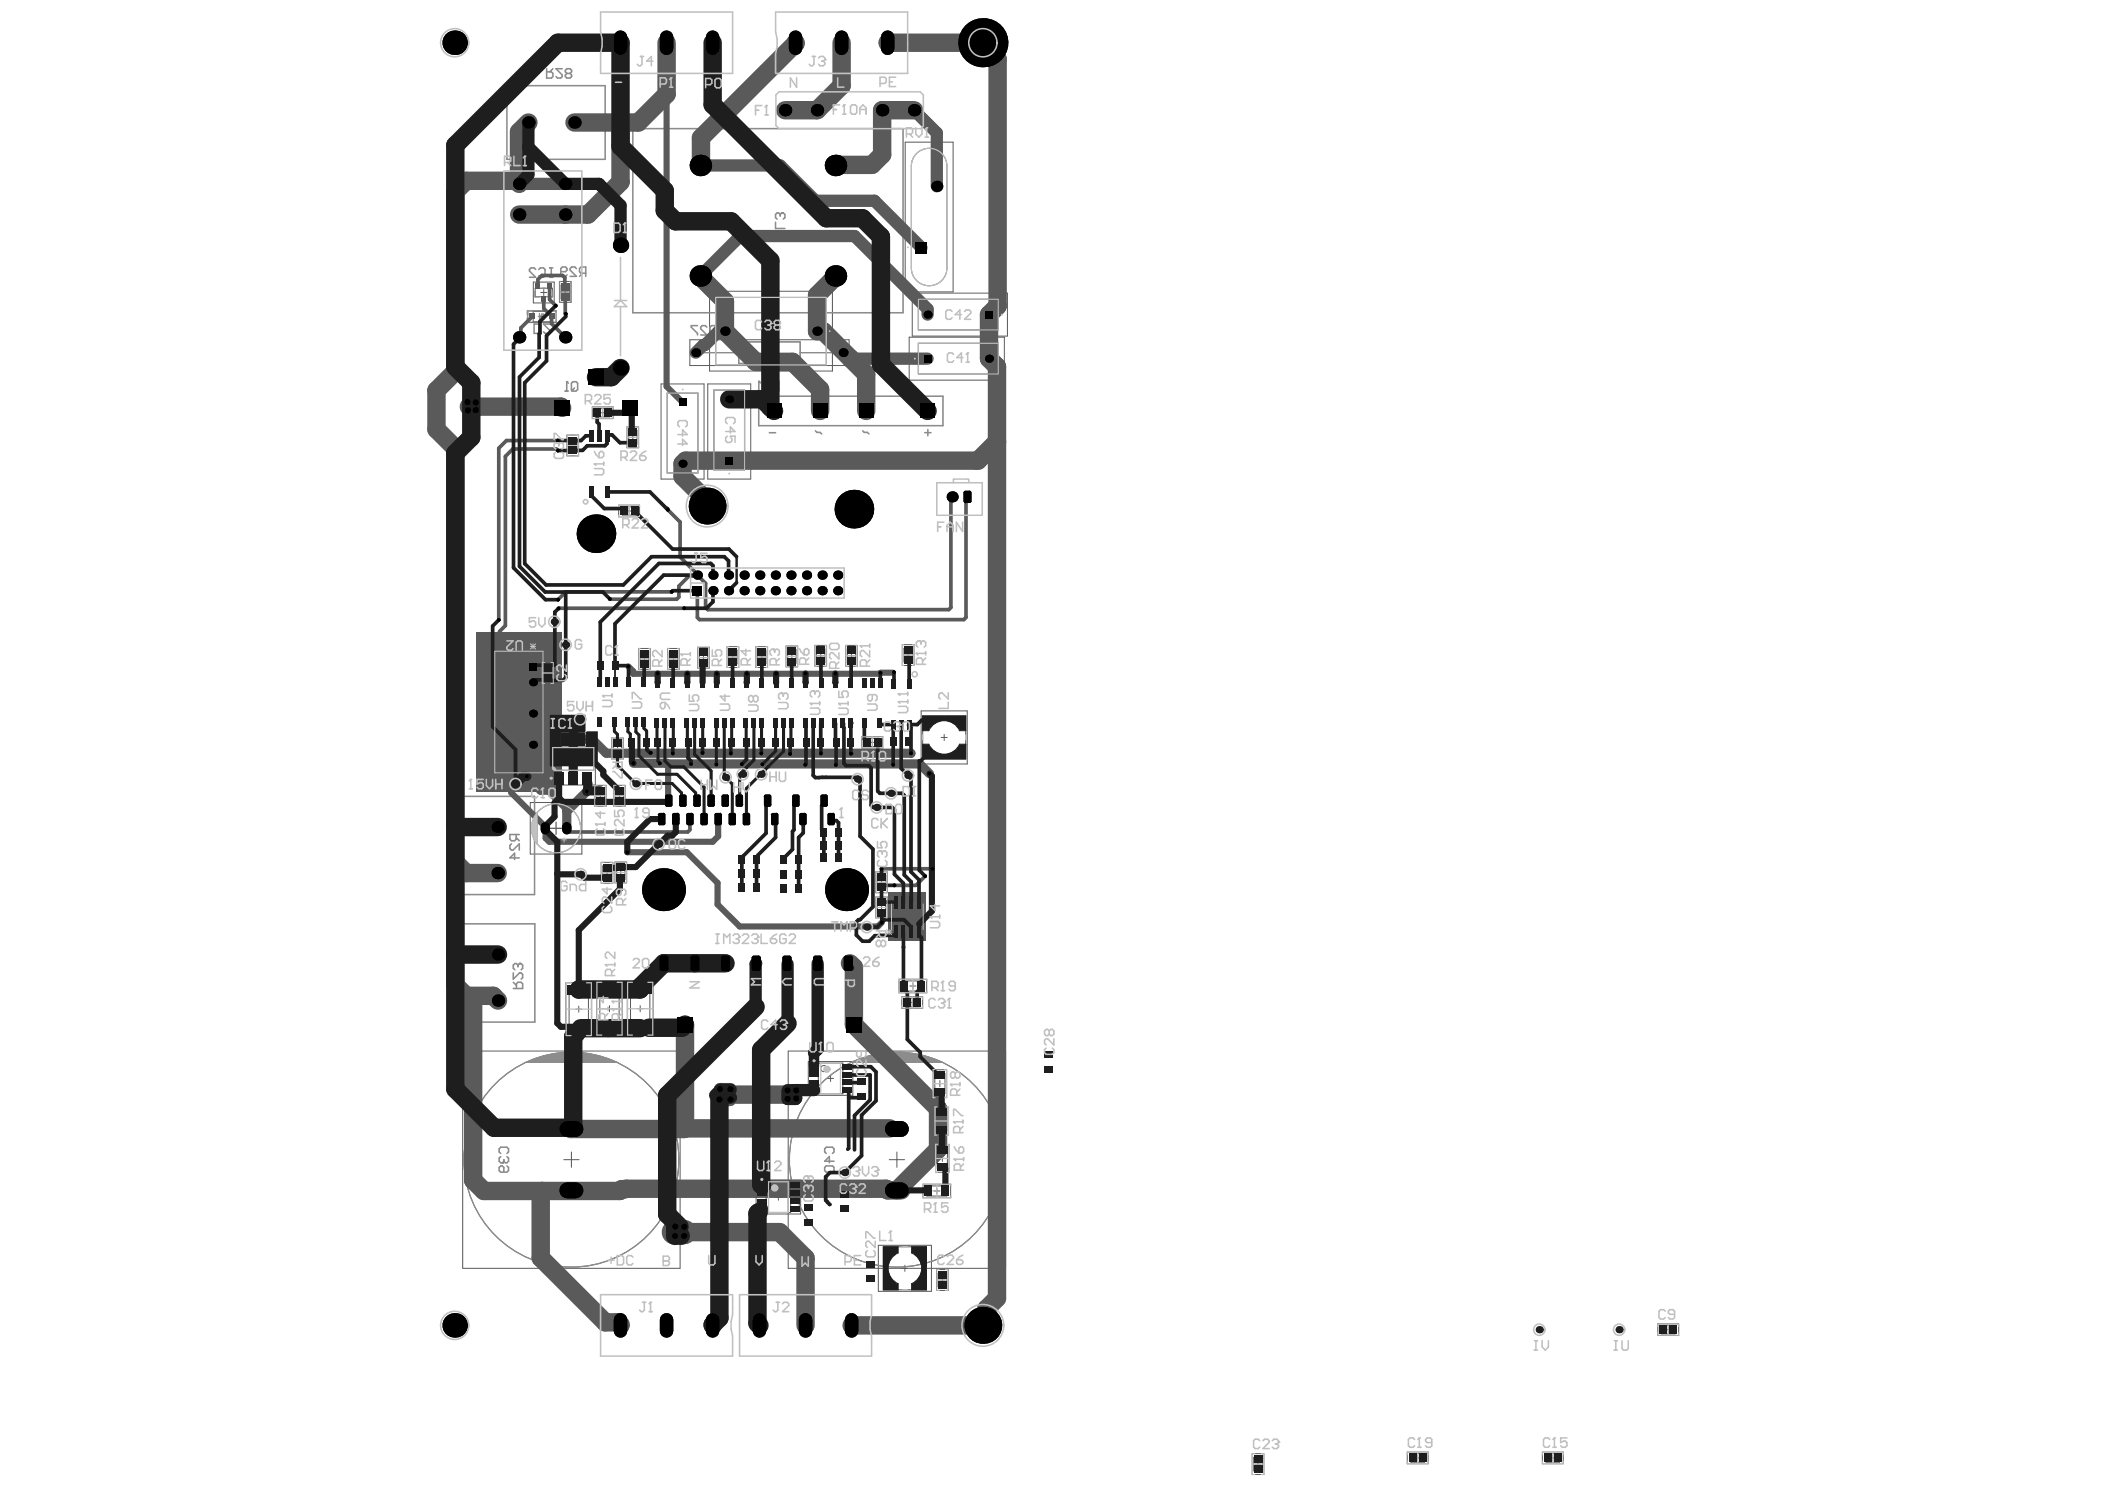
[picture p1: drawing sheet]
<svg xmlns="http://www.w3.org/2000/svg" width="297mm" height="210mm" viewBox="0 0 297 210" stroke-linecap="round" stroke-linejoin="round" font-family="sans-serif">
<g fill="#5a5a5a">
<path d="M125.9 126.2h4.2v1.2h.3v3.8h-.3v1.2h-4.2v-1.2h-.2v-3.8h.2z"/>
<path d="M69.7 91.8h7v17.3h-7z"/>
</g>
<g fill="none" stroke="#5a5a5a" stroke-width=".14">
<path d="M75.3 39.8h2.9v2.9h-2.9zM78.9 39.7h1.7v2.9h-1.7zM127.7 20.1h6.8v21.1h-6.8zM129.2 21.9a2.51 2.51 0 0 1 2.7-.8 2.51 2.51 0 0 1 1.7 2.3v14.4a2.51 2.51 0 0 1-2.5 2.5 2.51 2.51 0 0 1-2.5-2.5v-14.4l.1-.5zM74.5 43.8v1.7h4v-1.7M74.5 43.9h4M75.2 43.9h2.5v1.5h-2.5zM75.5 40.7h2.4v1.2h-2.4zM76 44.6h.9M76.3 41.3h.9M76.5 44.2v.9M76.7 40.8v.9"/>
<path d="M79.2 40.2h1.1v1.9h-1.1zM79.3 41.2h.9M79.8 40.7v.9M83.6 57.4h2.9v1.7h-2.9zM84.1 57.6h1.9v1.2h-1.9zM84.6 58.2h.9M85.1 57.8v.9M93.3 54.2h6.1v13.4h-6.1zM97.3 47.9h22.5v3.7h-22.5zM98.2 49.7h6M99.9 54.2h6v13.4h-6zM100.1 41.1h17.4v11.2h-17.4z"/>
<path d="M101 42h15.6v9.5h-15.6zM104.2 48.2h8.7v3.1h-8.7zM112.9 49.7h6.1M128.3 47.6h13.4v6h-13.4zM128.7 41.4h13.5v6h-13.5zM80 61.4h1.6v2.9h-1.6zM80.2 61.9h1.2v1.9h-1.2zM80.4 62.8h.9M80.8 62.4v.9M87.3 71.3h3v1.6h-3zM87.8 71.5h1.9v1.2h-1.9zM88.3 72.1h.9"/>
<path d="M88.5 60.2h1.6v3h-1.6zM88.7 60.7h1.2v1.9h-1.2zM88.8 71.6v.9M88.9 61.7h.8M89.3 61.3v.8M69.7 91.8h7v17.3h-7zM69.9 92h6.6v16.9h-6.6zM74.8 91.9l.8 .8M74.8 92.3h.8M75.2 91.9v.8M75.6 91.9l-.8 .8M76.5 93.5h1.6v2.9h-1.6z"/>
<path d="M76.7 94h1.2v1.9h-1.2zM76.9 94.9h.8M77.3 94.5v.9M90.1 91.5h1.7v2.9h-1.7zM90.4 92h1.1v1.9h-1.1zM90.5 92.9h.9M90.9 92.5v.9M94.2 91.5h1.6v2.9h-1.6zM94.4 92h1.2v1.9h-1.2zM94.6 92.9h.9M95 92.5v.9M98.4 91.3h1.7v2.9h-1.7z"/>
<path d="M98.7 91.8h1.1v1.9h-1.1zM98.8 92.8h.9M99.3 92.3v.9M102.6 91.2h1.6v3h-1.6zM102.8 91.7h1.2v1.9h-1.2zM103 92.7h.9M103.4 92.3v.8M106.7 91.2h1.6v3h-1.6zM106.9 91.7h1.2v1.9h-1.2zM107.1 92.7h.8M107.5 92.3v.8M110.9 91.1h1.7v3h-1.7z"/>
<path d="M111.2 91.6h1.1v2h-1.1zM111.3 92.6h.9M111.7 92.2v.8M115 91h1.6v3h-1.6zM115.2 91.6h1.2v1.9h-1.2zM115.4 92.5h.8M115.8 92.1v.8M119.3 91h1.7v3h-1.7zM119.6 91.6h1.1v1.9h-1.1zM119.7 92.5h.9M120.1 92.1v.8M127.3 90.9h1.7v3h-1.7z"/>
<path d="M127.6 91.5h1.1v1.9h-1.1zM127.7 92.4h.9M128.1 92v.8M74.8 113.2h7.3v7.3h-7.3zM75.8 114.7v4.3M77.8 103.4h6.2v7.3h-6.2zM78 105.5h5.8v3.2h-5.8zM80.5 107.1h.8M80.9 106.6v.9M83.9 110.8h1.6v2.9h-1.6zM84.1 111.3h1.2v1.9h-1.2zM84.3 112.3h.8"/>
<path d="M84.7 111.8v.9M86.3 104.1h1.7v3h-1.7zM86.5 104.6h1.2v1.9h-1.2zM86.6 110.8h1.6v2.9h-1.6zM86.7 105.6h.9M86.8 111.3h1.2v1.9h-1.2zM87 112.3h.8M87.1 105.2v.8M87.4 111.8v.9M121.6 103.9h3v1.6h-3zM122.1 104.1h1.9v1.2h-1.9zM122.7 104.7h.8"/>
<path d="M123.1 104.3v.9M130 100.3h6.5v7.5h-6.5zM130.2 101h6.1v6.1h-6.1zM132.8 104h.9M133.2 103.6v.9M79.9 138.6h3.6v7.5h-3.6zM80.3 139.6h2.7v5.5h-2.7zM84.2 138.6h3.6v7.4h-3.6zM84.6 139.6h2.8v5.4h-2.8zM84.8 121.6h1.7v3h-1.7zM85.1 122.2h1.2v1.9h-1.2zM85.2 123.1h.9"/>
<path d="M85.7 122.7v.8M86.8 121.6h1.6v2.9h-1.6zM87 122.1h1.2v1.9h-1.2zM87.2 123.1h.8M87.6 122.6v.9M88.5 138.6h3.7v7.4h-3.7zM89 139.6h2.7v5.4h-2.7zM123.6 123h1.6v2.9h-1.6zM123.6 126.5h1.6v3h-1.6zM123.8 123.5h1.2v1.9h-1.2zM123.8 127.1h1.2v1.9h-1.2zM124 128h.8"/>
<path d="M124 124.5h.8M124.4 124v.9M124.4 127.6v.8M125.9 129a.26 .26 0 0 1 .3 .3 .26 .26 0 0 1-.3 .3M125.9 127.6h4.3v3.4h-4.3zM125.9 126.2h4.2v1.2h.3v3.8h-.3v1.2h-4.2v-1.2h-.2v-3.8h.2zM126.2 130.2l.7 .7M126.2 130.6h.7M126.2 127.6v-.9h.4v.9M126.2 131v.9h.4v-.9M126.5 130.2v.7M126.9 138.1h3.9v1.9h-3.9z"/>
<path d="M126.9 130.2l-.7 .7M127.3 127.6v-.9h.4v.9M127.3 131v.9h.4v-.9M127.4 138.4h2.8v1.4h-2.8zM128.4 127.6v-.9h.4v.9M128.4 131v.9h.4v-.9M128.4 139.1h.8M128.8 138.7v.8M129.5 127.6v-.9h.4v.9M129.5 131v.9h.4v-.9M65.3 148.3h30.7v30.6h-30.7zM74.2 149.9h12.8"/>
<path d="M81.2 142.4h.9M81.7 141.9v.9M85.6 142.3h.8M86 141.9v.8M89.9 142.3h.9M90.3 141.9v.8M111.2 148.3h30.7v30.6h-30.7zM114.1 149.7h6.2v4.8h-6.2zM115.5 150h3.4v4.3h-3.4zM116.8 152.1h.8M117.2 151.7v.9M120.2 149.9h12.8"/>
<path d="M127.3 140.6h2.9v1.6h-2.9zM127.8 140.8h1.9v1.2h-1.9zM128.3 141.4h.9M128.7 141v.9M131.7 150.9h1.9v3.9h-1.9zM131.9 151.4h1.4v2.9h-1.4zM131.9 156.2h1.9v3.9h-1.9zM132.2 156.7h1.4v2.8h-1.4zM132.2 152.9h.9M132.5 158.1h.8M132.6 152.4v.9M132.9 157.7v.9"/>
<path d="M79.5 163.6h2.2M80.6 162.5v2.2M106.7 166.5h6.3v4.8h-6.3zM108.1 166.7h3.5v4.3h-3.5zM109.4 168.9h.9M109.8 168.4v.9M123.9 175.7h7.5v6.5h-7.5zM124.7 175.9h6v6h-6zM125.5 163.6h2.1M126.6 162.5v2.2M127.7 178.5v.8M130.2 167.1h3.9v1.9h-3.9z"/>
<path d="M130.8 167.3h2.8v1.4h-2.8zM131.8 168h.8M132 161.5h1.9v3.9h-1.9zM132.2 179.1h1.6v2.9h-1.6zM132.2 167.6v.8M132.3 162h1.4v2.8h-1.4zM132.4 179.6h1.2v1.9h-1.2zM132.5 163.4h.9M133 163v.8M132.5 180.6h.9M133 180.1v.9M233.9 186.7h3v1.7h-3z"/>
<path d="M234.5 187h1.9v1.2h-1.9zM235 187.6h.8M235.4 187.1v.9M176.7 205.1h1.6v2.9h-1.6zM176.9 205.6h1.2v1.9h-1.2zM177.1 206.5h.9M177.5 206.1v.9M198.6 204.8h2.9v1.7h-2.9zM199.1 205.1h1.9v1.2h-1.9zM199.6 205.7h.9M200.1 205.2v.9M217.6 204.8h3v1.7h-3z"/>
<path d="M218.2 205.1h1.9v1.2h-1.9zM218.7 205.7h.9M219.1 205.2v.9"/>
<circle cx="78.5" cy="116.8" r="3.5"/>
<circle cx="116.2" cy="150.7" r=".43"/>
<circle cx="80.6" cy="163.6" r="15.2"/>
<circle cx="108.9" cy="167.5" r=".43"/>
<circle cx="126.6" cy="163.6" r="15.2"/>
</g>
<path d="M94.2 55.5h4.3v11.2h-4.3zM100.7 55h4.4v11.3h-4.4zM129.6 42.2h11.3v4.3h-11.3zM129.6 48.4h11.3v4.4h-11.3zM77.6 116.8h1.7M78.5 116v1.7" fill="none" stroke="#5a5a5a" stroke-width=".17"/>
<g fill="#5a5a5a">
<path d="M125.4 125.9h5.3v6.9h-5.3z"/>
<path d="M67.2 89.2h12.1v22.5h-12.1z"/>
</g>
<g fill="#8c8c8c">
<path d="M74.2 149.9a15.1 15.1 0 0 1 12.8 0z"/>
<path d="M120.2 149.9a15.1 15.1 0 0 1 12.8 0z"/>
</g>
<path d="M79.2 39.7h-.2v2.9h.2M80.4 39.7h.1v2.9h-.1M74.5 43.8v.6h-.1v-.6h4.1v.3M78.5 45.2v.2h-4.1v-.5h.1v.5M79 41.2h1.5" fill="none" stroke="#8c8c8c" stroke-width=".14"/>
<path d="M75.5 41.1v.8h.6M76 44.6h.1M76.1 44.2v.9M76.1 44.6l.6-.3v.8zM76.5 40.7h.5M76.7 44.6h.3M78 41.1v.8h-.6M99.1 49.7h5.1M104.2 48.2h8.7v3.1h-8.7zM112.9 49.7h5.2M74.2 149.9h12.8M120.2 149.9h12.8" fill="none" stroke="#8c8c8c" stroke-width=".17"/>
<path d="M71.5 12.1h13.9v10.4h-13.9zM89.3 18.1h38.1v26h-38.1zM107.1 55.9h26v4.1h-26zM65 112.3h10.4v13.9h-10.4zM65.1 130.3h10.4v13.9h-10.4z" fill="none" stroke="#8c8c8c" stroke-width=".22"/>
<path d="M77.6 167.7h.1v.3h.4v.1h-.4v.3h-.1v-.3h-.3v-.1h.3z" fill="#8c8c8c"/>
<path d="M108.6 61h.8" fill="none" stroke="#8c8c8c" stroke-width=".22"/>
<path d="M123.2 168h.4v-.3h.1v.3h.3v.1h-.3v.3h-.1v-.3h-.4z" fill="#8c8c8c"/>
<g fill="none" stroke="#8c8c8c" stroke-width=".22">
<path d="M77.1 9.7v1.3h.7l.2-.2v-.4l-.2-.3h-.7M78 9.7l-.4 .4M79.3 9.7h-.8l.8 .9v.2l-.2 .2h-.4l-.2-.2M80 10.4l-.2-.3v-.2l.2-.2h.4l.3 .2v.2l-.3 .3M80 10.4l-.2 .2v.2l.2 .2h.4l.3-.2v-.2l-.3-.2M80 10.4h.4M75.6 38l-.2-.2h-.5l-.2 .2v.2l.9 .9h-.9M76 38l.3-.2h.4l.2 .2v.9l-.2 .2h-.4l-.3-.2M77.6 37.8h.4M77.6 39.1h.4M77.8 37.8v1.3M79.1 38.3h.7l.2-.2v-.2l-.2-.2h-.4l-.3 .2v.9l.3 .2h.4l.2-.2"/>
<path d="M81.3 37.9l-.2-.2h-.4l-.2 .2v.2l.8 .9h-.8M82.2 38.5l-.4 .5M82.7 38.5h-.7l-.2-.2v-.4l.2-.2h.7v1.3M109.4 31.4v.8h1.4M110.1 30.3l-.2-.3h-.2l-.3 .3v.4l.3 .2M110.1 30.3v.2M110.3 30h.1M110.3 30h.2l.3 .3v.4l-.3 .2M110.3 30l-.2 .3M75.4 45.7h.6l.3 .2v.9l-.3 .2h-.6zM77.6 45.7h-.9l.9 .9v.2l-.2 .2h-.5l-.2-.2M79.8 55.2h.4"/>
<path d="M80 53.8h.1M80 53.8v1.4M80 53.8l.2 .3M80.6 54.1l.3-.3h.4l.2 .3v.8l-.2 .3h-.4l-.3-.3zM81.1 54.7l-.5 .5M98.4 45.9h-.9v.3l.9 .8v.3M99.7 46.2l-.2-.3h-.4l-.2 .3v.2l.8 .9h-.8M100.6 46.8l-.4 .5M101.1 46.8h-.7l-.2-.2v-.4l.2-.3h.7v1.4M106.9 55.1h.4M107.1 53.8h.1M107.1 53.8v1.3"/>
<path d="M107.1 53.8l.2 .2M107.7 54l.3-.2h.6v1.3h-.6l-.3-.2v-.2l.3-.2-.3-.3zM108 54.5h.6M108.6 54.5h.1M109.1 54l.2-.2h.6v1.3h-.6l-.2-.2zM115.1 60.8l.2 .2h.4l.2 .2M121.7 60.8l.3 .2h.4l.2 .2M130.5 61h.9M130.9 60.6v.9M72.2 119l-.2 .3v.4l.2 .2h.2l.9-.9v.9M72.8 117.7v.7l-.2 .2h-.4l-.2-.2v-.7h1.3M72.8 118.2l.5 .4"/>
<path d="M72.4 139.4h1.4v-.6l-.3-.2h-.4l-.2 .2v.6M72.4 137.2v.9l.9-.9h.2l.3 .3v.4l-.3 .2M72.4 138.6l.5 .4M73.1 136.1l-.2-.2h-.2l-.3 .2v.5l.3 .2M73.1 136.1v.3M73.3 121h-1.3l.6-.6v.8M73.3 135.9h.1M73.3 135.9h.2l.3 .2v.5l-.3 .2M73.3 135.9l-.2 .2M70.7 162.7l-.3-.2v-.4l.3-.3h.8l.3 .3v.4l-.3 .2M70.7 163.2l-.3 .2v.4l.3 .2h.2M70.9 164h.1"/>
<path d="M71.1 163.8l-.2 .2M71.1 163.6v.2M71.5 164.5l.3 .2v.4l-.3 .2h-.8l-.3-.2v-.4l.3-.2h.2l.2 .2v.6M71.5 163.2l.3 .2v.4l-.3 .2h-.2l-.2-.2M116.4 164.7l.2-.2h.9l.2 .2v.4l-.2 .2h-.9l-.2-.2zM116.6 162.7l-.2-.2v-.4l.2-.3h.9l.2 .3v.4l-.2 .2M117.7 163.8h-1.3l.6-.6v.8"/>
</g>
<g fill="none" stroke="#8c8c8c" stroke-width=".17">
<path d="M74.2 149.9a15.2 15.2 0 0 1 12.8 0M120.2 149.9a15.2 15.2 0 0 1 12.8 0"/>
<circle cx="80.6" cy="163.6" r="15.2"/>
<circle cx="126.6" cy="163.6" r="15.2"/>
</g>
<path d="M94.1 54.5l2.2 2.3M88.7 94l.6 .7v.3M124.2 94.9l-.1 .1M124.2 94.9h1.8M72.3 101.1l-.2 .2v10.5M76.9 116.6l.1 1.6 .5 .5M94.3 107.8v5.1h.1M101.3 115.5v2.5M101.3 124.5v3.1l3.1 3.1M124.4 130.1l-.5 .6" fill="none" stroke="#5a5a5a" stroke-width=".87"/>
<g fill="none" stroke="#5a5a5a" stroke-width=".52">
<path d="M76.5 38.9l-.6 .5v1M79.4 38.9l.3 .3 .1 1.2M75.1 44.6l-1.6 1.7v1l-.2 .3M76.7 42.1v1.4l1.1 1.1v1.1M77.6 40.4v1.9l.8 .8M79.8 41.9v2.4M71.5 62.1l-1.1 1.1v24.2M78.5 63.3l.2 .3M94.2 71.9l1.8 1.7v5l2.4 2.4v.1M134.4 70.1l-.2 .2v15.4l-.3 .3M136.5 70.1l-.2 .2M71.3 88.2l-.8 .9v11.5h.9"/>
<path d="M79 85.8h-.2M79.9 83.5l-1.2 1.1M86 84.5h.1M98.4 83.3v3.8l.3 .3M98.4 81.1l-.1 .2h-1.1l-1.4 1.4v1.5l-.3 .3M98.4 81.1l1.2 1.2v3.4l.3 .3M126.2 94.8l-.2 .1M136.3 87.1l-.3 .3M80 116.8h.1M80 116.8l.5 .6M80.3 117.2h.1M97.4 115.5v1.6l-.3 .3"/>
<path d="M130.5 123.6l-1.3 1.3"/>
</g>
<path d="M75.2 105.1v3.6l-.9 .8 2 2h1.2M80 113.9v2.9M82 104.3h1.6l1.9 2M82.8 111.6l-2.8 2.9M94.1 107.7l.1 .1M128.5 106.3h.1M129.8 107.8l1.4 1.3" fill="none" stroke="#5a5a5a" stroke-width="1.3"/>
<g fill="none" stroke="#5a5a5a" stroke-width="2.6">
<path d="M98.9 19.4v3.9h-.1M112.3 6v.1M118.8 6v6.1M98.8 38.9v.1M117.9 38.9v.1M118 23.3h-.1M124.5 21.8l-1.5 1.5M61.6 55.1v5.5M116.2 46.7l3.8 3.9M139.6 50.6l1.1 1.1M140.8 43.2l-1.2 1.2M96.8 65l-.5 .4v1.8"/>
<path d="M69.6 140.5l.7 .6M96.7 159.2l-.1 .1M66.8 166.5l1.5 1.5M76.5 168l-.2 .2v9.2M88.4 167.7h-.7M125 167.7l.3 .2h.9M126.6 167.9h.6M139.2 184.6v1.9l-.5 .5"/>
</g>
<path d="M99.5 48.7h-.2l-1.1 1M101.4 46.7h.9M130.9 43.6v.8M96.7 144.5l-.5 .5M103.1 153.6h-1.5v1.4l-.1 .1h1.6M110.5 154.4l.6-.6h1.2v1.1v.1h-1.2" fill="none" stroke="#5a5a5a" stroke-width="1.7"/>
<path d="M95.1 173.8h1.5" fill="none" stroke="#5a5a5a" stroke-width="3.5"/>
<circle cx="125.3" cy="6" r="1.3" fill="#5a5a5a"/>
<path d="M129 15.5l3.2 3.3v7.5M73.3 25.9h6.5M98.8 23.3h11.3l5 5h8.3l6.6 6.6M98.8 38.9l5.7-5.6h16.1l10.3 10.3M101.4 46.7l-1.9 2M115.3 46.7l.3 .3M120 50.6h10.9" fill="none" stroke="#5a5a5a" stroke-width="1.7"/>
<g fill="none" stroke="#5a5a5a" stroke-width="2.6">
<path d="M74.6 17.3l-1.4 1.3v6M87.5 17.3l.1 .1v8.3l-4.6 4.6h-9.7M94.1 6v7.3l-4 4h-9M112.3 6.1l-13.4 13.3M118.8 12.1l-3.5 3.4h-4.5M125.3 6h13.4v.3l2.1 2v34.9M129 15.5h-4.5v6.3M73.3 25.9l-.5-.4h-7l-1.5 1.5v25.4l-2.7 2.7M98.8 39l3.5 3.5v4.2l4.3 4.3h5.2l3.9 3.9v3.1M117.9 39l-2.6 2.6v5.1h.9M118 23.3h5M66.2 57.4h13l.1 .1"/>
<path d="M120 50.6l2.2 2.2v5.2M139.6 44.4v6.2M140.7 51.7v131.4l-1.5 1.5M61.6 60.6l2.7 2.6v75.8l2.5 2.5v25M96.3 67.2l3.5 3.5v.7M140.7 62.3l-2.7 2.7h-41.2M64.3 121.6l1.5 1.6h4.4M119.9 135.9l.6 .5v8.1l11.9 11.9v5.7l-5.8 5.8M65.8 140.5h3.8M80.5 159.3h16.1M96.7 144.5v14.7h28.9M103.9 154.4h6.6"/>
<path d="M76.3 177.4l9.1 9.1h1.8l.4 .5M87.7 167.7l-.2 .3h-19.2M88.4 167.7h36.6M96.6 173.8h13.4l3.7 3.7v9.5M120.2 187h18.5"/>
</g>
<g fill="none" stroke="#5a5a5a" stroke-width=".52">
<path d="M76.5 38.9h2.9M77.8 45.7l2 1.9M71.5 62.1h7.2M78.5 63.3h-6.1l-1.1 1.1v23.8M136.3 70.3v16.8M79 85.8h17.6M79.9 83.5h14.9M86.1 84.5h9.4M98.7 87.4h37.3M99.9 86h34M71.4 100.6l.7 .7M80.5 117.4h16.6"/>
<path d="M124.4 122.6h7.2M126.2 124.9h3"/>
</g>
<path d="M94.1 13.3v41.2M89.3 95h34.8M72.1 111.8l4.8 4.8M72.3 101.1h2.9M101.3 118l-.7 .7h-23.1M88.5 120.2h8.4l4.4 4.3M104.4 130.7h19.5" fill="none" stroke="#5a5a5a" stroke-width=".87"/>
<path d="M77.5 111.5l2.5 2.4M79.9 104.3h2.1M85.5 106.3h43M89.4 107.7h4.7M94.2 107.8h35.6" fill="none" stroke="#5a5a5a" stroke-width="1.3"/>
<g fill="#000">
<path d="M136 69.5h.2zM136 69.4l.2-.2v.3h-.2z"/>
<path d="M136.2 70.7v.3zM136 70.7h.2v.3l-.2-.2z"/>
<path d="M136.8 70.7h.3zM136.8 70.7h.3v.1l-.3 .2z"/>
<path d="M136.8 69.2v.3zM136.8 69.2l.3 .2v.1h-.3z"/>
<path d="M92.9 114.9h.2zM92.9 114.8l.2-.1v.2h-.2z"/>
<path d="M93.1 116.1v.3zM92.9 116.1h.2v.3z"/>
<path d="M93.6 116.1h.3zM93.6 116.1h.3l-.3 .3z"/>
<path d="M93.6 114.7v.2zM93.6 114.7l.3 .2h-.3z"/>
<path d="M93.8 112.3h.3zM93.9 112.2l.2-.1v.2h-.3z"/>
<path d="M94.1 113.6v.2zM93.8 113.6h.3v.2z"/>
<path d="M94.6 113.6h.3zM94.6 113.6h.3l-.3 .2z"/>
<path d="M94.6 112.1v.2zM94.6 112.1l.3 .2h-.3z"/>
<path d="M94.8 114.9h.3zM94.9 114.8l.2-.1v.2h-.3z"/>
<path d="M95.1 116.1v.3zM94.8 116.1h.3v.3z"/>
<path d="M95.6 116.1h.3zM95.6 116.1h.3l-.3 .3z"/>
<path d="M95.6 114.7v.2zM95.6 114.7l.3 .2h-.3z"/>
<path d="M95.8 112.3h.3zM95.9 112.2l.2-.1v.2h-.3z"/>
<path d="M96.1 113.6v.2zM95.8 113.6h.3v.2z"/>
<path d="M96.6 113.6h.3zM96.6 113.6h.3l-.3 .2z"/>
<path d="M96.6 112.1v.2zM96.6 112.1l.3 .2h-.3z"/>
<path d="M96.8 114.9h.3zM96.9 114.8l.2-.1v.2h-.3z"/>
<path d="M97.1 116.1v.3zM96.8 116.1h.3v.3z"/>
<path d="M97.6 116.1h.3zM97.6 116.1h.3l-.3 .3z"/>
<path d="M97.6 114.7v.2zM97.6 114.7l.3 .2h-.3z"/>
<path d="M97.8 112.3h.3zM97.9 112.2l.2-.1v.2h-.3z"/>
<path d="M98.1 113.6v.2zM97.8 113.6h.3v.2z"/>
<path d="M98.6 113.6h.3zM98.6 113.6h.3l-.3 .2z"/>
<path d="M98.6 112.1v.2zM98.6 112.1l.3 .2h-.3z"/>
<path d="M98.8 114.9h.3zM98.9 114.8l.2-.1v.2h-.3z"/>
<path d="M99.1 116.1v.3zM98.8 116.1h.3v.3z"/>
<path d="M99.6 116.1h.3zM99.6 116.1h.3l-.3 .3z"/>
<path d="M99.6 114.7v.2zM99.6 114.7l.3 .2h-.3z"/>
<path d="M99.8 112.3h.3zM99.9 112.2l.2-.1v.2h-.3z"/>
<path d="M100.1 113.6v.2zM99.8 113.6h.3v.2z"/>
<path d="M100.6 113.6h.3zM100.6 113.6h.3l-.3 .2z"/>
<path d="M100.6 112.1v.2zM100.6 112.1l.3 .2h-.3z"/>
<path d="M100.8 114.9h.3zM100.9 114.8l.2-.1v.2h-.3z"/>
<path d="M101.1 116.1v.3zM100.8 116.1h.3v.3z"/>
<path d="M101.6 116.1h.3zM101.6 116.1h.3l-.3 .3z"/>
<path d="M101.6 114.7v.2zM101.6 114.7l.3 .2h-.3z"/>
<path d="M101.8 112.3h.3zM101.9 112.2l.2-.1v.2h-.3z"/>
<path d="M102.1 113.6v.2zM101.8 113.6h.3v.2z"/>
<path d="M102.6 113.6h.3zM102.6 113.6h.3l-.3 .2z"/>
<path d="M102.6 112.1v.2zM102.6 112.1l.3 .2h-.3z"/>
<path d="M102.8 114.9h.3zM102.9 114.8l.2-.1v.2h-.3z"/>
<path d="M103.1 116.1v.3zM102.8 116.1h.3v.3z"/>
<path d="M103.6 116.1h.3zM103.6 116.1h.3l-.3 .3z"/>
<path d="M103.6 114.7v.2zM103.6 114.7l.3 .2h-.3z"/>
<path d="M103.8 112.3h.3zM103.8 112.2l.3-.1v.2h-.3z"/>
<path d="M104.1 113.6v.2zM103.8 113.6h.3v.2z"/>
<path d="M104.6 113.6h.3zM104.6 113.6h.3l-.3 .2z"/>
<path d="M104.6 112.1v.2zM104.6 112.1l.3 .2h-.3z"/>
<path d="M104.8 114.9h.3zM104.8 114.8l.3-.1v.2h-.3z"/>
<path d="M105.1 116.1v.3zM104.8 116.1h.3v.3z"/>
<path d="M105.6 116.1h.2zM105.6 116.1h.2l-.2 .3z"/>
<path d="M105.6 114.7v.2zM105.6 114.7l.2 .2h-.2z"/>
<path d="M107.8 112.3h.3zM107.8 112.2l.3-.1v.2h-.3z"/>
<path d="M108.1 113.6v.2zM107.8 113.6h.3v.2z"/>
<path d="M108.6 113.6h.2zM108.6 113.6h.2l-.2 .2z"/>
<path d="M108.6 112.1v.2zM108.6 112.1l.2 .2h-.2z"/>
<path d="M108.8 114.9h.3zM108.8 114.8l.3-.1v.2h-.3z"/>
<path d="M109.1 116.1v.3zM108.8 116.1h.3v.3z"/>
<path d="M109.6 116.1h.2zM109.6 116.1h.2l-.2 .3z"/>
<path d="M109.6 114.7v.2zM109.6 114.7l.2 .2h-.2z"/>
<path d="M111.8 112.3h.2zM111.8 112.2l.2-.1v.2h-.2z"/>
<path d="M112 113.6v.2zM111.8 113.6h.2v.2z"/>
<path d="M112.6 113.6h.2zM112.6 113.6h.2l-.2 .2z"/>
<path d="M112.6 112.1v.2zM112.6 112.1l.2 .2h-.2z"/>
<path d="M112.8 114.9h.2zM112.8 114.8l.2-.1v.2h-.2z"/>
<path d="M113 116.1v.3zM112.8 116.1h.2v.3z"/>
<path d="M113.6 116.1h.2zM113.6 116.1h.2l-.2 .3z"/>
<path d="M113.6 114.7v.2zM113.6 114.7l.2 .2h-.2z"/>
<path d="M115.8 112.3h.2zM115.8 112.2l.2-.1v.2h-.2z"/>
<path d="M116 113.6v.2zM115.8 113.6h.2v.2z"/>
<path d="M116.6 113.6h.2zM116.6 113.6h.2l-.2 .2z"/>
<path d="M116.6 112.1v.2zM116.6 112.1l.2 .2h-.2z"/>
<path d="M116.8 114.9h.2zM116.8 114.8l.2-.1v.2h-.2z"/>
<path d="M117 116.1v.3zM116.8 116.1h.2v.3z"/>
<path d="M117.5 116.1h.3zM117.5 116.1h.3l-.3 .3z"/>
<path d="M117.5 114.7v.2zM117.5 114.7l.3 .2h-.3z"/>
<path d="M93.1 135.1h.3zM93.1 135l.3-.2v.3h-.3z"/>
<path d="M93.4 136.6v.4zM93.1 136.6h.3v.4l-.2-.1z"/>
<path d="M94 136.6h.4zM94 136.6h.4l-.2 .3-.2 .1z"/>
<path d="M94 134.8v.3zM94 134.8h.2l.2 .3h-.4z"/>
<path d="M97.4 135.1h.3zM97.4 135l.3-.2v.3h-.3z"/>
<path d="M97.7 136.6v.4zM97.4 136.6h.3v.4l-.1-.1z"/>
<path d="M98.4 136.6h.3zM98.4 136.6h.3l-.2 .3-.1 .1z"/>
<path d="M98.4 134.8v.3zM98.4 134.8h.1l.2 .3h-.3z"/>
<path d="M101.7 135.1h.4zM101.8 135l.3-.2v.3h-.4z"/>
<path d="M102.1 136.6v.4zM101.7 136.6h.4v.4l-.2-.1z"/>
<path d="M102.7 136.6h.3zM102.7 136.6h.3l-.1 .3-.2 .1z"/>
<path d="M102.7 134.8v.3zM102.7 134.8h.2l.1 .3h-.3z"/>
<path d="M106.1 135.1h.3zM106.1 135l.3-.2v.3h-.3z"/>
<path d="M106.4 136.6v.4zM106.1 136.6h.3v.4l-.2-.1z"/>
<path d="M107 136.6h.4zM107 136.6h.4l-.2 .3-.2 .1z"/>
<path d="M107 134.8v.3zM107 134.8l.3 .2 .1 .1h-.4z"/>
<path d="M110.4 135.1h.3zM110.4 135l.3-.2v.3h-.3z"/>
<path d="M110.7 136.6v.4zM110.4 136.6h.3v.4l-.1-.1z"/>
<path d="M111.4 136.6h.3zM111.4 136.6h.3l-.2 .3-.1 .1z"/>
<path d="M111.4 134.8v.3zM111.4 134.8l.3 .2v.1h-.3z"/>
<path d="M114.7 135.1h.4zM114.8 135l.3-.2v.3h-.4z"/>
<path d="M115.1 136.6v.4zM114.7 136.6h.4v.4l-.2-.1z"/>
<path d="M115.7 136.6h.3zM115.7 136.6h.3l-.1 .3-.2 .1z"/>
<path d="M115.7 134.8v.3zM115.7 134.8h.2l.1 .3h-.3z"/>
<path d="M119.1 135.1h.3zM119.1 135l.3-.2v.3h-.3z"/>
<path d="M119.4 136.6v.4zM119.1 136.6h.3v.4l-.2-.1z"/>
<path d="M120 136.6h.4zM120 136.6h.4l-.2 .3-.2 .1z"/>
<path d="M120 134.8v.3zM120 134.8h.2l.2 .3h-.4z"/>
<circle cx="64.2" cy="6" r="1.73"/>
<circle cx="74.6" cy="17.3" r=".87"/>
<circle cx="81.1" cy="17.3" r=".87"/>
<circle cx="110.8" cy="15.5" r=".87"/>
<circle cx="115.3" cy="15.5" r=".87"/>
<circle cx="124.5" cy="15.5" r=".87"/>
<circle cx="129" cy="15.5" r=".87"/>
<circle cx="138.7" cy="6" r="3.5"/>
<circle cx="73.3" cy="25.9" r=".87"/>
<circle cx="73.3" cy="30.3" r=".87"/>
<circle cx="79.8" cy="30.3" r=".87"/>
<circle cx="79.8" cy="25.9" r=".87"/>
<circle cx="87.6" cy="34.6" r="1.08"/>
<circle cx="98.8" cy="38.9" r="1.52"/>
<circle cx="98.8" cy="23.3" r="1.52"/>
<circle cx="117.9" cy="23.3" r="1.52"/>
<circle cx="117.9" cy="38.9" r="1.52"/>
<circle cx="132.2" cy="26.3" r=".78"/>
<circle cx="66" cy="56.7" r=".43"/>
<circle cx="66" cy="57.9" r=".43"/>
<circle cx="67.1" cy="56.8" r=".43"/>
<circle cx="67.1" cy="57.9" r=".43"/>
<circle cx="73.3" cy="47.6" r=".87"/>
<circle cx="78.4" cy="43.1" r=".26"/>
<circle cx="79.8" cy="47.6" r=".87"/>
<circle cx="79.8" cy="44.3" r=".26"/>
<circle cx="87.6" cy="51.9" r="1.08"/>
<circle cx="98.2" cy="49.7" r=".62"/>
<circle cx="102.3" cy="46.7" r=".65"/>
<circle cx="102.9" cy="56.3" r=".56"/>
<circle cx="115.3" cy="46.7" r=".65"/>
<circle cx="119" cy="49.7" r=".62"/>
<circle cx="130.9" cy="44.4" r=".56"/>
<circle cx="139.6" cy="50.6" r=".56"/>
<circle cx="78.7" cy="62.1" r=".26"/>
<circle cx="78.7" cy="63.6" r=".26"/>
<circle cx="84.1" cy="75.3" r="2.73"/>
<circle cx="94.2" cy="71.9" r=".26"/>
<circle cx="96.3" cy="65.4" r=".56"/>
<circle cx="99.8" cy="71.4" r="2.6"/>
<circle cx="120.5" cy="71.8" r="2.73"/>
<circle cx="134.4" cy="70.1" r=".78"/>
<circle cx="70.4" cy="87.4" r=".26"/>
<circle cx="75.2" cy="96.3" r=".55"/>
<circle cx="78.7" cy="84.6" r=".26"/>
<circle cx="78.8" cy="85.8" r=".26"/>
<circle cx="86" cy="84.5" r=".26"/>
<circle cx="88.7" cy="94" r=".26"/>
<circle cx="92.8" cy="95" r=".26"/>
<circle cx="94.8" cy="83.5" r=".26"/>
<circle cx="96.6" cy="85.8" r=".26"/>
<circle cx="97" cy="95" r=".26"/>
<circle cx="98.4" cy="81.1" r=".65"/>
<circle cx="100.6" cy="81.1" r=".65"/>
<circle cx="100.6" cy="83.3" r=".65"/>
<circle cx="101.1" cy="95" r=".26"/>
<circle cx="102.8" cy="81.1" r=".65"/>
<circle cx="102.8" cy="83.3" r=".65"/>
<circle cx="105" cy="83.3" r=".65"/>
<circle cx="105" cy="81.1" r=".65"/>
<circle cx="105.4" cy="95" r=".26"/>
<circle cx="107.2" cy="83.3" r=".65"/>
<circle cx="107.2" cy="81.1" r=".65"/>
<circle cx="109.4" cy="81.1" r=".65"/>
<circle cx="109.4" cy="83.3" r=".65"/>
<circle cx="109.5" cy="95" r=".26"/>
<circle cx="111.6" cy="81.1" r=".65"/>
<circle cx="111.6" cy="83.3" r=".65"/>
<circle cx="113.7" cy="95" r=".26"/>
<circle cx="113.8" cy="81.1" r=".65"/>
<circle cx="113.8" cy="83.3" r=".65"/>
<circle cx="116" cy="81.1" r=".65"/>
<circle cx="116" cy="83.3" r=".65"/>
<circle cx="117.9" cy="95" r=".26"/>
<circle cx="118.2" cy="83.3" r=".65"/>
<circle cx="118.2" cy="81.1" r=".65"/>
<circle cx="124.2" cy="94.9" r=".26"/>
<circle cx="126.2" cy="94.8" r=".26"/>
<circle cx="70.2" cy="116.7" r=".87"/>
<circle cx="74.3" cy="109.5" r=".26"/>
<circle cx="75.2" cy="100.7" r=".55"/>
<circle cx="75.2" cy="105.1" r=".55"/>
<circle cx="79.9" cy="104.3" r=".43"/>
<circle cx="80.9" cy="104.3" r=".43"/>
<circle cx="82" cy="104.3" r=".43"/>
<circle cx="82.8" cy="111.6" r=".26"/>
<circle cx="89.4" cy="107.7" r=".26"/>
<circle cx="91.8" cy="106.2" r=".26"/>
<circle cx="93.1" cy="107.7" r=".26"/>
<circle cx="94.9" cy="106.3" r=".26"/>
<circle cx="97.5" cy="107.8" r=".26"/>
<circle cx="99.1" cy="106.2" r=".26"/>
<circle cx="101.1" cy="107.8" r=".26"/>
<circle cx="103.1" cy="106.3" r=".26"/>
<circle cx="104.7" cy="107.8" r=".26"/>
<circle cx="107.4" cy="106.3" r=".26"/>
<circle cx="107.6" cy="107.8" r=".26"/>
<circle cx="111.5" cy="106.3" r=".26"/>
<circle cx="113.6" cy="107.9" r=".26"/>
<circle cx="115.8" cy="106.3" r=".26"/>
<circle cx="117.9" cy="107.9" r=".26"/>
<circle cx="120.1" cy="106.3" r=".26"/>
<circle cx="126" cy="107.9" r=".26"/>
<circle cx="128.6" cy="106.3" r=".26"/>
<circle cx="131.2" cy="109.1" r=".26"/>
<circle cx="70.2" cy="123.2" r=".87"/>
<circle cx="70.3" cy="134.7" r=".87"/>
<circle cx="88.5" cy="120.2" r=".26"/>
<circle cx="93.6" cy="125.5" r="3"/>
<circle cx="119.5" cy="125.5" r="3"/>
<circle cx="124.4" cy="122.6" r=".26"/>
<circle cx="124.4" cy="130.1" r=".26"/>
<circle cx="126.2" cy="124.9" r=".26"/>
<circle cx="130.5" cy="123.6" r=".26"/>
<circle cx="131.6" cy="122.6" r=".26"/>
<circle cx="70.3" cy="141.1" r=".87"/>
<circle cx="101.5" cy="155.1" r=".43"/>
<circle cx="101.6" cy="153.6" r=".43"/>
<circle cx="103.1" cy="155.1" r=".43"/>
<circle cx="103.1" cy="153.6" r=".43"/>
<circle cx="111.1" cy="153.8" r=".43"/>
<circle cx="111.1" cy="155" r=".43"/>
<circle cx="112.3" cy="153.8" r=".43"/>
<circle cx="112.3" cy="154.9" r=".43"/>
<circle cx="95.3" cy="174.3" r=".43"/>
<circle cx="95.3" cy="173" r=".43"/>
<circle cx="96.6" cy="173" r=".43"/>
<circle cx="96.6" cy="174.3" r=".43"/>
<circle cx="64.2" cy="187" r="1.73"/>
<circle cx="138.7" cy="187" r="2.6"/>
</g>
<g fill="#000">
<path d="M129.2 34.2h1.6v1.5h-1.6z" fill-rule="evenodd"/>
<path d="M78.2 56.5h2.2v2.1h-2.2z" fill-rule="evenodd"/>
<path d="M83 52.1h2.2v2.2h-2.2z" fill-rule="evenodd"/>
<path d="M87.8 56.5h2.1v2.1h-2.1z" fill-rule="evenodd"/>
<path d="M95.8 56.2h1.1v1.1h-1.1z" fill-rule="evenodd"/>
<path d="M108.2 56.9h2.1v2.1h-2.1z" fill-rule="evenodd"/>
<path d="M114.7 56.9h2.1v2.1h-2.1z" fill-rule="evenodd"/>
<path d="M121.2 56.9h2.1v2.1h-2.1z" fill-rule="evenodd"/>
<path d="M130.3 50h1.2v1.2h-1.2z" fill-rule="evenodd"/>
<path d="M129.9 56.9h2v2.1h-2z" fill-rule="evenodd"/>
<path d="M139 43.8h1.1v1.1h-1.1z" fill-rule="evenodd"/>
<path d="M102.3 64.4h1.2v1.1h-1.2z" fill-rule="evenodd"/>
<path d="M136 69.5l.2-.3h.6l.3 .3v1.2l-.3 .3h-.6l-.2-.3z" fill-rule="evenodd"/>
<path d="M74.7 93.5h1.1v1.1h-1.1z" fill-rule="evenodd"/>
<path d="M97.8 82.7h1.3v1.3h-1.3z" fill-rule="evenodd"/>
<path d="M92.9 114.9l.2-.2h.5l.3 .2v1.2l-.3 .3h-.5l-.2-.3z" fill-rule="evenodd"/>
<path d="M93.8 112.3l.3-.2h.5l.3 .2v1.3l-.3 .2h-.5l-.3-.2z" fill-rule="evenodd"/>
<path d="M94.8 114.9l.3-.2h.5l.3 .2v1.2l-.3 .3h-.5l-.3-.3z" fill-rule="evenodd"/>
<path d="M95.8 112.3l.3-.2h.5l.3 .2v1.3l-.3 .2h-.5l-.3-.2z" fill-rule="evenodd"/>
<path d="M96.8 114.9l.3-.2h.5l.3 .2v1.2l-.3 .3h-.5l-.3-.3z" fill-rule="evenodd"/>
<path d="M97.8 112.3l.3-.2h.5l.3 .2v1.3l-.3 .2h-.5l-.3-.2z" fill-rule="evenodd"/>
<path d="M98.8 114.9l.3-.2h.5l.3 .2v1.2l-.3 .3h-.5l-.3-.3z" fill-rule="evenodd"/>
<path d="M99.8 112.3l.3-.2h.5l.3 .2v1.3l-.3 .2h-.5l-.3-.2z" fill-rule="evenodd"/>
<path d="M100.8 114.9l.3-.2h.5l.3 .2v1.2l-.3 .3h-.5l-.3-.3z" fill-rule="evenodd"/>
<path d="M101.8 112.3l.3-.2h.5l.3 .2v1.3l-.3 .2h-.5l-.3-.2z" fill-rule="evenodd"/>
<path d="M102.8 114.9l.3-.2h.5l.3 .2v1.2l-.3 .3h-.5l-.3-.3z" fill-rule="evenodd"/>
<path d="M103.8 112.3l.3-.2h.5l.3 .2v1.3l-.3 .2h-.5l-.3-.2z" fill-rule="evenodd"/>
<path d="M104.8 114.9l.3-.2h.5l.2 .2v1.2l-.2 .3h-.5l-.3-.3z" fill-rule="evenodd"/>
<path d="M107.8 112.3l.3-.2h.5l.2 .2v1.3l-.2 .2h-.5l-.3-.2z" fill-rule="evenodd"/>
<path d="M108.8 114.9l.3-.2h.5l.2 .2v1.2l-.2 .3h-.5l-.3-.3z" fill-rule="evenodd"/>
<path d="M111.8 112.3l.2-.2h.6l.2 .2v1.3l-.2 .2h-.6l-.2-.2z" fill-rule="evenodd"/>
<path d="M112.8 114.9l.2-.2h.6l.2 .2v1.2l-.2 .3h-.6l-.2-.3z" fill-rule="evenodd"/>
<path d="M115.8 112.3l.2-.2h.6l.2 .2v1.3l-.2 .2h-.6l-.2-.2z" fill-rule="evenodd"/>
<path d="M116.8 114.9l.2-.2h.5l.3 .2v1.2l-.3 .3h-.5l-.2-.3z" fill-rule="evenodd"/>
<path d="M93.1 135.1l.3-.3h.6l.4 .3v1.5l-.4 .4h-.6l-.3-.4z" fill-rule="evenodd"/>
<path d="M97.4 135.1l.3-.3h.7l.3 .3v1.5l-.3 .4h-.7l-.3-.4z" fill-rule="evenodd"/>
<path d="M101.7 135.1l.4-.3h.6l.3 .3v1.5l-.3 .4h-.6l-.4-.4z" fill-rule="evenodd"/>
<path d="M106.1 135.1l.3-.3h.6l.4 .3v1.5l-.4 .4h-.6l-.3-.4z" fill-rule="evenodd"/>
<path d="M110.4 135.1l.3-.3h.7l.3 .3v1.5l-.3 .4h-.7l-.3-.4z" fill-rule="evenodd"/>
<path d="M114.7 135.1l.4-.3h.6l.3 .3v1.5l-.3 .4h-.6l-.4-.4z" fill-rule="evenodd"/>
<path d="M119.1 135.1l.3-.3h.6l.4 .3v1.5l-.4 .4h-.6l-.3-.4z" fill-rule="evenodd"/>
<path d="M95.6 143.5h2.1v2.1h-2.1z" fill-rule="evenodd"/>
<path d="M119.4 143.5h2.2v2.1h-2.2z" fill-rule="evenodd"/>
</g>
<path d="M76.9 116.6v.5M80 116.6v.5" fill="none" stroke="#000" stroke-width="1.3"/>
<path d="M87.6 5.2v1.6M94.1 5.2v1.6M100.6 5.2v1.6M112.3 5.2v1.6M118.8 5.2v1.6M125.3 5.2v1.6M87.6 186.2v1.5M94.1 186.2v1.5M100.6 186.2v1.5M107.2 186.2v1.5M113.7 186.2v1.5M120.2 186.2v1.5" fill="none" stroke="#000" stroke-width="1.9"/>
<path d="M80.1 159.3h1.1M126 159.3h1.1M80.1 167.9h1.1M126 167.9h1.1" fill="none" stroke="#000" stroke-width="2.3"/>
<g fill="#5a5a5a">
<path d="M77.4 44.2h.8v.8h-.8z" fill-rule="evenodd"/>
<path d="M75.6 40h.7v.8h-.7z" fill-rule="evenodd"/>
<path d="M77.2 40h.7v.8h-.7z" fill-rule="evenodd"/>
<path d="M74.7 44.2h.8v.8h-.8z" fill-rule="evenodd"/>
<path d="M76.4 41.7h.7v.8h-.7z" fill-rule="evenodd"/>
<path d="M79.2 41.4h1.1v1h-1.1z" fill-rule="evenodd"/>
<path d="M79.2 39.9h1.1v1h-1.1z" fill-rule="evenodd"/>
</g>
<g fill="#1e1e1e">
<path d="M124.6 178.9h.7a2.46 2.46 0 0 0 1.4 2.2v.9h-2.1z"/>
<path d="M124.6 175.8h2.1v.9a2.43 2.43 0 0 0-1.4 2.2h-.7z"/>
<path d="M128.6 175.8h2.2v3.1h-.8a2.46 2.46 0 0 0-1.4-2.2z"/>
<path d="M130 178.9h.8v3.1h-2.2v-.9a2.43 2.43 0 0 0 1.4-2.2z"/>
<path d="M130.1 105h1a2.43 2.43 0 0 0 2.1 1.4v.7h-3.1z"/>
<path d="M130.1 100.9h3.1v.8a2.46 2.46 0 0 0-2.1 1.4h-1z"/>
<path d="M133.2 106.4a2.46 2.46 0 0 0 2.2-1.4h1v2.1h-3.2z"/>
<path d="M133.2 100.9h3.2v2.2h-1a2.43 2.43 0 0 0-2.2-1.4z"/>
<path d="M77.6 100.8h5v2.4l-.1 .2h-1.6v.9h1.7v-.9l.2-.2h1.6v4.9h-6.8zM79.1 103.4v.9h1.7v-.9zM80.9 104.4v.9h1.7v-.9zM79.1 104.4v.9h1.7v-.9z"/>
</g>
<path d="M76.2 47l-.1 .1M79.8 44.3v.4M79.8 95.6l-.4 .4" fill="none" stroke="#1e1e1e" stroke-width=".52"/>
<circle cx="80.8" cy="62.1" r=".26" fill="#1e1e1e"/>
<path d="M82.9 111.5l-.1 .1" fill="none" stroke="#1e1e1e" stroke-width="1.3"/>
<path d="M83.4 69.4v.5M87.7 71.7l.1 .1M89.8 72.4h.1M84.7 95.7l-.2 .2v.3M88.6 93.9l.1 .1M91.2 104.7l.1 .1M91.7 106.2h.1" fill="none" stroke="#1e1e1e" stroke-width=".52"/>
<path d="M86.8 93.9h.1" fill="none" stroke="#1e1e1e" stroke-width=".26"/>
<path d="M89.8 110.5l-.1 .1M92.7 104.3l.3 .2v.2M93.1 107.7h.1" fill="none" stroke="#1e1e1e" stroke-width=".43"/>
<path d="M92.9 119.1h.1" fill="none" stroke="#1e1e1e" stroke-width=".87"/>
<circle cx="95.4" cy="115.5" r=".43" fill="#1e1e1e"/>
<path d="M95 104.7h.1M97 104.6l.1 .1M104.4 112.9h-.1M105.3 104.7h.1M105.3 108.3h.1M105.7 107.9h.1M105.7 107.9l-.4 .4M107.5 104.7h-.1M108 108.5h.1M109.4 104.7h.1M111.6 104.6l-.1 .1" fill="none" stroke="#1e1e1e" stroke-width=".43"/>
<g fill="none" stroke="#1e1e1e" stroke-width=".52">
<path d="M100.3 79.5l.3 .3M94.9 83.3l-.1 .2M95 96.3h.1M95 93.7h.1M103.4 96.2l-.1 .1M107.5 96.3h.1M115.8 96.2l.1 .1M99.2 104.7h-.1M107.4 104.7h.1M109.3 115.5l.1 .2M111.5 104.7h.1M114.8 109.4l.3 .3"/>
<path d="M115.8 104.7h.1M115.9 117l.3 .3M116 109.7h.6M116.3 112.9v.4l-.4 .3M117.5 115.8h.5M117.9 104.6l.1 .1M118 107.9h-.1M106.9 120.6v.4M119.5 153.8l.3 .1M119.5 152.7h.1M119.5 151.6h.1M116.5 169.3l.3 .3"/>
</g>
<path d="M97 96.3h.1M105.4 96.2l-.1 .1M109.5 96.3h.1M117.9 96.3h.1M119.7 135.9v.4l.2 .2h.2" fill="none" stroke="#1e1e1e" stroke-width=".87"/>
<g fill="#1e1e1e">
<circle cx="120.1" cy="106.3" r=".26"/>
<circle cx="120.1" cy="104.7" r=".26"/>
</g>
<g fill="none" stroke="#1e1e1e" stroke-width=".52">
<path d="M76.2 45.3v1.7M84.3 58.3v1.3l.2 .2v1.6M84.3 58.2v.1M80.8 63.5v.1M82.9 62.9l-.7 .6M83.4 61.4l-.7 .1M84.7 93.9v1.8M120.1 96.2v.1M72.7 105.7v4.9M121.1 109.7l.3 .3M122.9 113.6l.3 .3h.5M128.2 102.3l.4 .3"/>
<path d="M131.8 101.3l-.3 .3M121.1 129.7h.3M126.4 127.2v.1M129.9 148.4v.7M132.4 151.6h.2"/>
</g>
<path d="M128.6 131.3v.1" fill="none" stroke="#1e1e1e" stroke-width=".43"/>
<path d="M130.2 105h.9M130.2 103.1h.9M135.4 105h.9M135.4 103.1h.9" fill="none" stroke="#1e1e1e" stroke-width=".14"/>
<path d="M78.9 112.6l.5 .5" fill="none" stroke="#1e1e1e" stroke-width=".87"/>
<path d="M80.9 106.7v3.1M82.9 109.8v.6" fill="none" stroke="#1e1e1e" stroke-width="1.3"/>
<circle cx="86.7" cy="101.9" r=".22" fill="#1e1e1e"/>
<g fill="none" stroke="#1e1e1e" stroke-width=".43">
<path d="M86.7 101.9v1.3M88.6 101.9v1.3M89.7 101.9v1.3l.5 .5M92.7 102v2.3M92.9 107.4l.2 .3M95 102h.1M96.9 102l.1 .1M98.2 112.8l.2 .1M99.1 102h.1M105.3 102h.1M107.5 102h.1M107.6 108.9h.1"/>
<path d="M108 108.5l-.4 .4M109.4 102h.1"/>
</g>
<path d="M86.8 93.9v2.3" fill="none" stroke="#1e1e1e" stroke-width=".26"/>
<path d="M85.7 61.3h.7M87.8 71.8l.2 .3M89.5 72.1l.3 .3M100.6 79.8v1.3M95 93.7v2.6M103.4 93.4v2.8M107.5 93.4v.1M107.5 93.5v2.8M91.3 105.8l.4 .4M109.4 115.7v2.4M110.6 121v.2M112.7 121.2v4.1" fill="none" stroke="#1e1e1e" stroke-width=".52"/>
<path d="M97 95v1.3M105.4 95v1.2M109.5 95v1.3M95.4 115.5v1.9l-.5 .5" fill="none" stroke="#1e1e1e" stroke-width=".87"/>
<path d="M103.9 78.5v3.7" fill="none" stroke="#1e1e1e" stroke-width=".35"/>
<circle cx="112.7" cy="121.2" r=".26" fill="#1e1e1e"/>
<path d="M115.8 93.3v2.9M115.9 113.6v3.4M116.2 119.2v1.8M117.8 102l.1 .1M118 115.8l.3 .3v1.4M118.3 119.2v1.8M119.8 162l-.2 .1" fill="none" stroke="#1e1e1e" stroke-width=".52"/>
<path d="M117.9 95v1.3" fill="none" stroke="#1e1e1e" stroke-width=".87"/>
<circle cx="120.1" cy="102" r=".26" fill="#1e1e1e"/>
<g fill="none" stroke="#1e1e1e" stroke-width=".52">
<path d="M72.5 48.6v31.5M74 54v25.5M76.1 47.1v3.3M77.1 47.4v3.5M80.8 62.1h1.2M85.7 62.6l-.3 .3h-2.5M87.5 62.5h1.8M75.2 95.9l1.7 .1M78.3 93.7l-.1 .1h-3M84.7 87.8v6.1M85.1 83.5h-5.3v12.1M86.8 88v5.9h1.8"/>
<path d="M88.7 94h.1M90.9 96.1v.1M90.9 93.7h.1M94.9 83.3h3.5M96.6 85.8h3.1M100.6 83.3v1.6M120.1 93.3v2.9M128.6 93.2l-.3 .2v3.1M91.3 104.8v1M94.9 104.8v1.5M97.1 104.7v2.2M99.1 104.7v1.5"/>
<path d="M105.3 104.7v2.4M107.4 104.7v1.6M111.5 104.7v1.6M112.7 118.1v3.1M114.8 102v7.4M115.8 102.1v2.6M115.8 104.7v1.6M116.2 117.3v1.9M117.9 102.1v2.5M118 104.7v3.2M118.3 117.5v1.7M120.1 102v4.3"/>
<path d="M121.4 110v8M122 102v2.3M122.9 108.3v5.3M123.2 119.8v8.1M123.9 104.7v6.9M126.2 114.2v9.1M127.2 102.2v6.2M128.1 108.9l.5 .4v13.7M128.3 102.2l-.1 .1M128.6 102.6v3.7M130.5 106.8l-.6 .5h-.2v15.5l.8 .8M124.4 128.8v1.3l.4-.4"/>
<path d="M126.4 131.4v.5M128.6 124.4v2.9M130 132.3v7M119.8 153.9v8.1M121.5 152.7v.1M121.6 157.3v5.7M122.8 151.6v3.6M122.9 150.5l.7 .7v4.1M128 140v6.6M116.5 166v3.3"/>
</g>
<path d="M126.7 175.8v.9M128.6 175.8v.9M126.7 181.1v.9M128.6 181.1v.9" fill="none" stroke="#1e1e1e" stroke-width=".14"/>
<path d="M89.1 60.9h.2M92.8 96.3h.1M76.9 116.8v.3M78.9 109.8v2.8M94.4 113l-.1 .1M82.5 123.8h3.2M87.6 123.8l-.1 .1M89.7 122.3h-2.2l-.1 .1M81.4 144.8l.3 .3M133.4 164.9v3.1" fill="none" stroke="#1e1e1e" stroke-width=".87"/>
<path d="M81 102.2l-.1 4.5M82.9 111.6h1.8M82.9 110.4v1.1" fill="none" stroke="#1e1e1e" stroke-width="1.3"/>
<g fill="none" stroke="#1e1e1e" stroke-width=".43">
<path d="M89 104.5l.2 .2M90.2 103.7v2.9M90.9 102.7l.3 .4v1.6M92.9 104.8v2.6M93.8 102v5.3M94.7 108.2h1.8M95 102v2.7M97 102.1v2.5M98 102v4.4M98.2 111.8v1M99.2 102v2.7M100.3 108.7v4.2"/>
<path d="M102.2 102v7.5M103.3 110.6v4.9M104.4 109.2v3.7M105.3 102v2.7M105.3 111.2v4.3M107.5 102v2.7M109.4 102v4M110.6 102v4M111.6 102.1v2.5"/>
</g>
<circle cx="94.1" cy="71.7" r=".26" fill="#1e1e1e"/>
<path d="M104.9 120.8v.2" fill="none" stroke="#1e1e1e" stroke-width=".52"/>
<path d="M101.1 104.7h.1M103.2 104.6v.1M104.9 108.6v.1M105.3 108.3l-.4 .3" fill="none" stroke="#1e1e1e" stroke-width=".43"/>
<circle cx="101.1" cy="104.7" r=".22" fill="#1e1e1e"/>
<g fill="none" stroke="#1e1e1e" stroke-width=".52">
<path d="M111.7 96.3h.1M103.2 104.7l-.1 .1M108.3 112.9l-.2 .3M112 117.1l-.2 .2M112.3 112.9l-.3 .3M113.3 115.5v.1M113.6 102.3l.1 .1M113.7 107.8l-.1 .1M115.1 109.7h.5M116.6 109.7h4.5M117.3 115.5l.2 .3M119 102.6l.1 .1"/>
<path d="M119.1 107.7l.3 .3M122 104.3l.3 .4M122.6 108l.3 .3M123.7 113.9h2.2M123.9 111.6l.3 .3h3.1l.3 .3M122.3 130.8h1.5M124.4 128.8h.1M124.4 127.3h2M124.8 129.7h2.7M127.9 139.3v.6l.1 .1M116.8 169.6l.3 .3"/>
</g>
<path d="M101.1 96.3h.1M113.7 96.2v.1M130.9 167.9l.1 .1" fill="none" stroke="#1e1e1e" stroke-width=".87"/>
<path d="M108.4 108.1l-.4 .4" fill="none" stroke="#1e1e1e" stroke-width=".43"/>
<circle cx="131" cy="168" r=".43" fill="#1e1e1e"/>
<g fill="none" stroke="#1e1e1e" stroke-width=".87">
<path d="M85.8 58.2h2.4l.7-.7 .2 .3v3.1M92.8 95v1.3M99.3 93.5l-.2 .1v2.7M101.1 95v1.3M113.7 95v1.2M76.9 117.1l1.7 1.6v25.6l.5 .5h2.3M78.9 112.6l-.6 .6v2l-1.4 1.3v.3M79.4 113.1h14.9M80.9 106.7l.7 .7h2.2l1.3 1.4v.5l2.3 2.3M89.2 104.7v2.7l.2 .3M92.9 119.1l-3.2 3.2M93.4 115.5h-1.7l-3.2 3.2v1.5"/>
<path d="M94.4 112.9v.1M94.9 117.9h-.7l-1.2 1.2M131.2 109.1l.3 .4v19l-1.8 1.8M78.6 123.2l.1 .1h3.3l.5 .5M85.7 122.4h1.7M87.5 123.9v1.5l-5.8 5.8v8.4M121.1 144l-.6 .5M132.6 154.1l.3 .1v2.7M132.9 159.3l.1 2.9M126.6 167.9h4.3M133 164.6h.2l.2 .3"/>
</g>
<g fill="none" stroke="#1e1e1e" stroke-width=".52">
<path d="M73.3 47.6v.2l-.8 .8M76.1 50.4l-2.8 2.8v26.7l3.6 3.6h2.9M77.1 50.9l-3.1 3.1M78.4 43.1l-2.2 2.2M79.8 44.7l-2.7 2.7M74 79.5l3.1 3h10.9l3.9-4h10.3l.6 .6v2M78.7 62.1h2.1M78.7 63.6h2.1M80.8 63.5h1.4M82.7 61.5l-.7 .6M83.4 69.9l1.9 1.8h2.4M85.7 69.4h6l2.5 2.5"/>
<path d="M85.7 61.3v.1v1.2M86.4 61.3l1.1 1.2M89.9 72.4l5 5h8l1 1.1M100.3 79.5h-7.3l-8.3 8.3M70.4 87.4l-.9 .9v14.2l3.2 3.2M72.5 80.1l4.5 4.5h1.7M76.9 96h2.5M78.8 85.8l-.5 .5v7.4M85.1 83.5l.9 1M88.7 94v2.2M90.9 93.7v2.4M98.4 81.1h-4.7l-6.9 6.9"/>
<path d="M100.6 84.9l-.9 .9M103.9 82.2l-1.1 1.1M111.7 93.4v2.9M124.2 94.9v1.4M126.2 94.8l-.1 1.7M97.1 106.9l.4 .5v.4M103.1 104.8v1.5M105.3 107.1l-.6 .7M108.1 113.2v4.3l-3.2 3.3M109.4 118.1l-2.5 2.5M111.8 117.3v2.5l-1.2 1.2M112 113.2v3.9"/>
<path d="M113.3 115.6v1.9l-.6 .6M113.6 102v.3M113.7 102.4v5.4M116 109.7h-.4M118.9 102l.1 .1v.5M119.1 102.7v5M119.4 108h3.2M121.4 118l1.8 1.8M124.1 102l.1 .2h1.8v5.7M125.9 113.9l.3 .3M127.2 108.4l.4 .5h.5M127.6 112.2v11.2l1 1"/>
<path d="M130.5 106.8h2.7M131.5 101.6h-1.4l-.7 .6h-1.1M131.8 101.3h1.4M104.9 121l-.2 .2v4M106.9 121l-.1 .2v4M121.1 129.7l-.3 .3v1.9l.9 .9h1l.7-.8 3-.1M123.2 127.9l-1.8 1.8M124.4 122.6v1.2M124.4 130.1l-.6 .7M126.2 123.3l1.3 1.3v2.7M126.2 124.9h-1.5l-.3 .3v2.1M127.5 131.4v7.6l.4 .3"/>
<path d="M127.5 133.6h.1M127.5 129.7l1.1 1.1M128.6 123l1.1 1.1v3.2M129.7 130.3v1.6l.3 .4M130 139.3l-.6 .6v1.5M119.5 150.5h3.4M119.6 152.7h1.9M119.6 151.6h3.2M119.8 154.8h1.7M122.8 155.2l-2.2 2.2v4.8M123.6 155.3l-2 2M128 146.6l1.9 1.8"/>
<path d="M129.9 149.1l2.5 2.5M121.6 163l-2.4 2.4h-2.1l-.6 .6"/>
</g>
<path d="M74.3 109.5h-.5l-1.1 1.1" fill="none" stroke="#1e1e1e" stroke-width="1.3"/>
<path d="M74.6 17.3v7.3l-1.3 1.3M74.6 20.7l5.2 5.2h4.7l3.1 3.1v5.6M106.7 135.9l-.1 .1v6M111.1 136v8.4M115.4 135.9v12.1l-.5 .5M101.5 154.8h1.7M103.1 153.7h-1.4l-.8 .8M111.1 153.8v1.2h1.2v-.1M111.4 153.8h.9M114.9 153.8h-2.8M107.5 170.5l-.4 .5" fill="none" stroke="#1e1e1e" stroke-width="1.7"/>
<g fill="none" stroke="#1e1e1e" stroke-width=".43">
<path d="M86.7 103.2l.4 .4v1.2M87.1 106.3v1.7l2.6 2.6M88.6 103.2l.4 .4v.9M89.8 110.5h5l1.4 1.3v1l.2 .1M90.2 106.6l2.6 2.6h2.7l2.7 2.6M90.9 101.9v.8M93.8 107.3l.9 .9M96.5 108.2l2.9 2.8v4.5M98 106.4l2.3 2.3M101.1 102h.1M101.1 102v5.8M102.2 109.5l1.1 1.1"/>
<path d="M103.3 102l-.1 .1v2.5M104.9 108.7l-.5 .5M106.4 102v5.2l-.7 .7M107.6 108.9l-2.3 2.3M109.4 106l-1.8 1.8M110.6 106l-2.2 2.1M111.7 102l-.1 .1"/>
</g>
<g fill="none" stroke="#1e1e1e" stroke-width="2.6">
<path d="M100.6 6v8.8l16 16h5.1l2.6 2.6v18l6.6 6.6M87.6 51.9l-1.3 1.3h-2.2M102.9 56.3h4.7l1.6 1.7M108.7 57.5v-20.7l-5.5-5.6h-7.9l-1.5-1.5v-2.8l-6.2-6.2v-14.7h-8.9l-14.4 14.5v31.2l2.2 2.3v7.7l-2.2 2.2v89.7l5.4 5.5h11.2v-12.9l.5-.5M64.3 116.3l.3 .4h5.6M64.3 134.4l.2 .3h5.8M102.4 135.9h-8.7l-3.4 3.3v.4h-8.6M82 145h3.7M86 145h4.3M96.7 144.5l-.5 .5h-4.6M101.5 155.1v30.8l-.9 1.1M106.6 142l-12.4 12.5v16.8l1.7 1.7"/>
<path d="M111.1 144.4l-3.7 3.7v19l.1 .1M95.3 173v.5l.8 .8M95.3 174.3h.1M107.1 171l-.2 .2v15.5l.3 .3"/>
</g>
<path d="M114.9 148.5v1.9" fill="none" stroke="#1e1e1e" stroke-width="1.5"/>
<path d="M131.1 105a2.37 2.37 0 0 0 2.1 1.4 2.37 2.37 0 0 0 2.2-1.4M131.1 103.1a2.37 2.37 0 0 1 2.1-1.4 2.37 2.37 0 0 1 2.2 1.4M126.7 176.7a2.36 2.36 0 0 0-1.4 2.2 2.36 2.36 0 0 0 1.4 2.2M128.6 176.7a2.36 2.36 0 0 1 1.5 2.2 2.36 2.36 0 0 1-1.5 2.2" fill="none" stroke="#1e1e1e" stroke-width=".14"/>
<g fill="#000">
<path d="M136 69.5h.2zM136 69.4l.2-.2v.3h-.2z"/>
<path d="M136.2 70.7v.3zM136 70.7h.2v.3l-.2-.2z"/>
<path d="M136.8 70.7h.3zM136.8 70.7h.3v.1l-.3 .2z"/>
<path d="M136.8 69.2v.3zM136.8 69.2l.3 .2v.1h-.3z"/>
<path d="M92.9 114.9h.2zM92.9 114.8l.2-.1v.2h-.2z"/>
<path d="M93.1 116.1v.3zM92.9 116.1h.2v.3z"/>
<path d="M93.6 116.1h.3zM93.6 116.1h.3l-.3 .3z"/>
<path d="M93.6 114.7v.2zM93.6 114.7l.3 .2h-.3z"/>
<path d="M93.8 112.3h.3zM93.9 112.2l.2-.1v.2h-.3z"/>
<path d="M94.1 113.6v.2zM93.8 113.6h.3v.2z"/>
<path d="M94.6 113.6h.3zM94.6 113.6h.3l-.3 .2z"/>
<path d="M94.6 112.1v.2zM94.6 112.1l.3 .2h-.3z"/>
<path d="M94.8 114.9h.3zM94.9 114.8l.2-.1v.2h-.3z"/>
<path d="M95.1 116.1v.3zM94.8 116.1h.3v.3z"/>
<path d="M95.6 116.1h.3zM95.6 116.1h.3l-.3 .3z"/>
<path d="M95.6 114.7v.2zM95.6 114.7l.3 .2h-.3z"/>
<path d="M95.8 112.3h.3zM95.9 112.2l.2-.1v.2h-.3z"/>
<path d="M96.1 113.6v.2zM95.8 113.6h.3v.2z"/>
<path d="M96.6 113.6h.3zM96.6 113.6h.3l-.3 .2z"/>
<path d="M96.6 112.1v.2zM96.6 112.1l.3 .2h-.3z"/>
<path d="M96.8 114.9h.3zM96.9 114.8l.2-.1v.2h-.3z"/>
<path d="M97.1 116.1v.3zM96.8 116.1h.3v.3z"/>
<path d="M97.6 116.1h.3zM97.6 116.1h.3l-.3 .3z"/>
<path d="M97.6 114.7v.2zM97.6 114.7l.3 .2h-.3z"/>
<path d="M97.8 112.3h.3zM97.9 112.2l.2-.1v.2h-.3z"/>
<path d="M98.1 113.6v.2zM97.8 113.6h.3v.2z"/>
<path d="M98.6 113.6h.3zM98.6 113.6h.3l-.3 .2z"/>
<path d="M98.6 112.1v.2zM98.6 112.1l.3 .2h-.3z"/>
<path d="M98.8 114.9h.3zM98.9 114.8l.2-.1v.2h-.3z"/>
<path d="M99.1 116.1v.3zM98.8 116.1h.3v.3z"/>
<path d="M99.6 116.1h.3zM99.6 116.1h.3l-.3 .3z"/>
<path d="M99.6 114.7v.2zM99.6 114.7l.3 .2h-.3z"/>
<path d="M99.8 112.3h.3zM99.9 112.2l.2-.1v.2h-.3z"/>
<path d="M100.1 113.6v.2zM99.8 113.6h.3v.2z"/>
<path d="M100.6 113.6h.3zM100.6 113.6h.3l-.3 .2z"/>
<path d="M100.6 112.1v.2zM100.6 112.1l.3 .2h-.3z"/>
<path d="M100.8 114.9h.3zM100.9 114.8l.2-.1v.2h-.3z"/>
<path d="M101.1 116.1v.3zM100.8 116.1h.3v.3z"/>
<path d="M101.6 116.1h.3zM101.6 116.1h.3l-.3 .3z"/>
<path d="M101.6 114.7v.2zM101.6 114.7l.3 .2h-.3z"/>
<path d="M101.8 112.3h.3zM101.9 112.2l.2-.1v.2h-.3z"/>
<path d="M102.1 113.6v.2zM101.8 113.6h.3v.2z"/>
<path d="M102.6 113.6h.3zM102.6 113.6h.3l-.3 .2z"/>
<path d="M102.6 112.1v.2zM102.6 112.1l.3 .2h-.3z"/>
<path d="M102.8 114.9h.3zM102.9 114.8l.2-.1v.2h-.3z"/>
<path d="M103.1 116.1v.3zM102.8 116.1h.3v.3z"/>
<path d="M103.6 116.1h.3zM103.6 116.1h.3l-.3 .3z"/>
<path d="M103.6 114.7v.2zM103.6 114.7l.3 .2h-.3z"/>
<path d="M103.8 112.3h.3zM103.8 112.2l.3-.1v.2h-.3z"/>
<path d="M104.1 113.6v.2zM103.8 113.6h.3v.2z"/>
<path d="M104.6 113.6h.3zM104.6 113.6h.3l-.3 .2z"/>
<path d="M104.6 112.1v.2zM104.6 112.1l.3 .2h-.3z"/>
<path d="M104.8 114.9h.3zM104.8 114.8l.3-.1v.2h-.3z"/>
<path d="M105.1 116.1v.3zM104.8 116.1h.3v.3z"/>
<path d="M105.6 116.1h.2zM105.6 116.1h.2l-.2 .3z"/>
<path d="M105.6 114.7v.2zM105.6 114.7l.2 .2h-.2z"/>
<path d="M107.8 112.3h.3zM107.8 112.2l.3-.1v.2h-.3z"/>
<path d="M108.1 113.6v.2zM107.8 113.6h.3v.2z"/>
<path d="M108.6 113.6h.2zM108.6 113.6h.2l-.2 .2z"/>
<path d="M108.6 112.1v.2zM108.6 112.1l.2 .2h-.2z"/>
<path d="M108.8 114.9h.3zM108.8 114.8l.3-.1v.2h-.3z"/>
<path d="M109.1 116.1v.3zM108.8 116.1h.3v.3z"/>
<path d="M109.6 116.1h.2zM109.6 116.1h.2l-.2 .3z"/>
<path d="M109.6 114.7v.2zM109.6 114.7l.2 .2h-.2z"/>
<path d="M111.8 112.3h.2zM111.8 112.2l.2-.1v.2h-.2z"/>
<path d="M112 113.6v.2zM111.8 113.6h.2v.2z"/>
<path d="M112.6 113.6h.2zM112.6 113.6h.2l-.2 .2z"/>
<path d="M112.6 112.1v.2zM112.6 112.1l.2 .2h-.2z"/>
<path d="M112.8 114.9h.2zM112.8 114.8l.2-.1v.2h-.2z"/>
<path d="M113 116.1v.3zM112.8 116.1h.2v.3z"/>
<path d="M113.6 116.1h.2zM113.6 116.1h.2l-.2 .3z"/>
<path d="M113.6 114.7v.2zM113.6 114.7l.2 .2h-.2z"/>
<path d="M115.8 112.3h.2zM115.8 112.2l.2-.1v.2h-.2z"/>
<path d="M116 113.6v.2zM115.8 113.6h.2v.2z"/>
<path d="M116.6 113.6h.2zM116.6 113.6h.2l-.2 .2z"/>
<path d="M116.6 112.1v.2zM116.6 112.1l.2 .2h-.2z"/>
<path d="M116.8 114.9h.2zM116.8 114.8l.2-.1v.2h-.2z"/>
<path d="M117 116.1v.3zM116.8 116.1h.2v.3z"/>
<path d="M117.5 116.1h.3zM117.5 116.1h.3l-.3 .3z"/>
<path d="M117.5 114.7v.2zM117.5 114.7l.3 .2h-.3z"/>
<path d="M93.1 135.1h.3zM93.1 135l.3-.2v.3h-.3z"/>
<path d="M93.4 136.6v.4zM93.1 136.6h.3v.4l-.2-.1z"/>
<path d="M94 136.6h.4zM94 136.6h.4l-.2 .3-.2 .1z"/>
<path d="M94 134.8v.3zM94 134.8h.2l.2 .3h-.4z"/>
<path d="M97.4 135.1h.3zM97.4 135l.3-.2v.3h-.3z"/>
<path d="M97.7 136.6v.4zM97.4 136.6h.3v.4l-.1-.1z"/>
<path d="M98.4 136.6h.3zM98.4 136.6h.3l-.2 .3-.1 .1z"/>
<path d="M98.4 134.8v.3zM98.4 134.8h.1l.2 .3h-.3z"/>
<path d="M101.7 135.1h.4zM101.8 135l.3-.2v.3h-.4z"/>
<path d="M102.1 136.6v.4zM101.7 136.6h.4v.4l-.2-.1z"/>
<path d="M102.7 136.6h.3zM102.7 136.6h.3l-.1 .3-.2 .1z"/>
<path d="M102.7 134.8v.3zM102.7 134.8h.2l.1 .3h-.3z"/>
<path d="M106.1 135.1h.3zM106.1 135l.3-.2v.3h-.3z"/>
<path d="M106.4 136.6v.4zM106.1 136.6h.3v.4l-.2-.1z"/>
<path d="M107 136.6h.4zM107 136.6h.4l-.2 .3-.2 .1z"/>
<path d="M107 134.8v.3zM107 134.8l.3 .2 .1 .1h-.4z"/>
<path d="M110.4 135.1h.3zM110.4 135l.3-.2v.3h-.3z"/>
<path d="M110.7 136.6v.4zM110.4 136.6h.3v.4l-.1-.1z"/>
<path d="M111.4 136.6h.3zM111.4 136.6h.3l-.2 .3-.1 .1z"/>
<path d="M111.4 134.8v.3zM111.4 134.8l.3 .2v.1h-.3z"/>
<path d="M114.7 135.1h.4zM114.8 135l.3-.2v.3h-.4z"/>
<path d="M115.1 136.6v.4zM114.7 136.6h.4v.4l-.2-.1z"/>
<path d="M115.7 136.6h.3zM115.7 136.6h.3l-.1 .3-.2 .1z"/>
<path d="M115.7 134.8v.3zM115.7 134.8h.2l.1 .3h-.3z"/>
<path d="M119.1 135.1h.3zM119.1 135l.3-.2v.3h-.3z"/>
<path d="M119.4 136.6v.4zM119.1 136.6h.3v.4l-.2-.1z"/>
<path d="M120 136.6h.4zM120 136.6h.4l-.2 .3-.2 .1z"/>
<path d="M120 134.8v.3zM120 134.8h.2l.2 .3h-.4z"/>
<circle cx="64.2" cy="6" r="1.73"/>
<circle cx="74.6" cy="17.3" r=".87"/>
<circle cx="81.1" cy="17.3" r=".87"/>
<circle cx="110.8" cy="15.5" r=".87"/>
<circle cx="115.3" cy="15.5" r=".87"/>
<circle cx="124.5" cy="15.5" r=".87"/>
<circle cx="129" cy="15.5" r=".87"/>
<circle cx="138.7" cy="6" r="3.5"/>
<circle cx="73.3" cy="25.9" r=".87"/>
<circle cx="73.3" cy="30.3" r=".87"/>
<circle cx="79.8" cy="30.3" r=".87"/>
<circle cx="79.8" cy="25.9" r=".87"/>
<circle cx="87.6" cy="34.6" r="1.08"/>
<circle cx="98.8" cy="38.9" r="1.52"/>
<circle cx="98.8" cy="23.3" r="1.52"/>
<circle cx="117.9" cy="23.3" r="1.52"/>
<circle cx="117.9" cy="38.9" r="1.52"/>
<circle cx="132.2" cy="26.3" r=".78"/>
<circle cx="66" cy="56.7" r=".43"/>
<circle cx="66" cy="57.9" r=".43"/>
<circle cx="67.1" cy="56.8" r=".43"/>
<circle cx="67.1" cy="57.9" r=".43"/>
<circle cx="73.3" cy="47.6" r=".87"/>
<circle cx="78.4" cy="43.1" r=".26"/>
<circle cx="79.8" cy="47.6" r=".87"/>
<circle cx="79.8" cy="44.3" r=".26"/>
<circle cx="87.6" cy="51.9" r="1.08"/>
<circle cx="98.2" cy="49.7" r=".62"/>
<circle cx="102.3" cy="46.7" r=".65"/>
<circle cx="102.9" cy="56.3" r=".56"/>
<circle cx="115.3" cy="46.7" r=".65"/>
<circle cx="119" cy="49.7" r=".62"/>
<circle cx="130.9" cy="44.4" r=".56"/>
<circle cx="139.6" cy="50.6" r=".56"/>
<circle cx="78.7" cy="62.1" r=".26"/>
<circle cx="78.7" cy="63.6" r=".26"/>
<circle cx="84.1" cy="75.3" r="2.73"/>
<circle cx="94.2" cy="71.9" r=".26"/>
<circle cx="96.3" cy="65.4" r=".56"/>
<circle cx="99.8" cy="71.4" r="2.6"/>
<circle cx="120.5" cy="71.8" r="2.73"/>
<circle cx="134.4" cy="70.1" r=".78"/>
<circle cx="70.4" cy="87.4" r=".26"/>
<circle cx="75.2" cy="96.3" r=".55"/>
<circle cx="78.7" cy="84.6" r=".26"/>
<circle cx="78.8" cy="85.8" r=".26"/>
<circle cx="86" cy="84.5" r=".26"/>
<circle cx="88.7" cy="94" r=".26"/>
<circle cx="92.8" cy="95" r=".26"/>
<circle cx="94.8" cy="83.5" r=".26"/>
<circle cx="96.6" cy="85.8" r=".26"/>
<circle cx="97" cy="95" r=".26"/>
<circle cx="98.4" cy="81.1" r=".65"/>
<circle cx="100.6" cy="81.1" r=".65"/>
<circle cx="100.6" cy="83.3" r=".65"/>
<circle cx="101.1" cy="95" r=".26"/>
<circle cx="102.8" cy="81.1" r=".65"/>
<circle cx="102.8" cy="83.3" r=".65"/>
<circle cx="105" cy="83.3" r=".65"/>
<circle cx="105" cy="81.1" r=".65"/>
<circle cx="105.4" cy="95" r=".26"/>
<circle cx="107.2" cy="83.3" r=".65"/>
<circle cx="107.2" cy="81.1" r=".65"/>
<circle cx="109.4" cy="81.1" r=".65"/>
<circle cx="109.4" cy="83.3" r=".65"/>
<circle cx="109.5" cy="95" r=".26"/>
<circle cx="111.6" cy="81.1" r=".65"/>
<circle cx="111.6" cy="83.3" r=".65"/>
<circle cx="113.7" cy="95" r=".26"/>
<circle cx="113.8" cy="81.1" r=".65"/>
<circle cx="113.8" cy="83.3" r=".65"/>
<circle cx="116" cy="81.1" r=".65"/>
<circle cx="116" cy="83.3" r=".65"/>
<circle cx="117.9" cy="95" r=".26"/>
<circle cx="118.2" cy="83.3" r=".65"/>
<circle cx="118.2" cy="81.1" r=".65"/>
<circle cx="124.2" cy="94.9" r=".26"/>
<circle cx="126.2" cy="94.8" r=".26"/>
<circle cx="70.2" cy="116.7" r=".87"/>
<circle cx="74.3" cy="109.5" r=".26"/>
<circle cx="75.2" cy="100.7" r=".55"/>
<circle cx="75.2" cy="105.1" r=".55"/>
<circle cx="79.9" cy="104.3" r=".43"/>
<circle cx="80.9" cy="104.3" r=".43"/>
<circle cx="82" cy="104.3" r=".43"/>
<circle cx="82.8" cy="111.6" r=".26"/>
<circle cx="89.4" cy="107.7" r=".26"/>
<circle cx="91.8" cy="106.2" r=".26"/>
<circle cx="93.1" cy="107.7" r=".26"/>
<circle cx="94.9" cy="106.3" r=".26"/>
<circle cx="97.5" cy="107.8" r=".26"/>
<circle cx="99.1" cy="106.2" r=".26"/>
<circle cx="101.1" cy="107.8" r=".26"/>
<circle cx="103.1" cy="106.3" r=".26"/>
<circle cx="104.7" cy="107.8" r=".26"/>
<circle cx="107.4" cy="106.3" r=".26"/>
<circle cx="107.6" cy="107.8" r=".26"/>
<circle cx="111.5" cy="106.3" r=".26"/>
<circle cx="113.6" cy="107.9" r=".26"/>
<circle cx="115.8" cy="106.3" r=".26"/>
<circle cx="117.9" cy="107.9" r=".26"/>
<circle cx="120.1" cy="106.3" r=".26"/>
<circle cx="126" cy="107.9" r=".26"/>
<circle cx="128.6" cy="106.3" r=".26"/>
<circle cx="131.2" cy="109.1" r=".26"/>
<circle cx="70.2" cy="123.2" r=".87"/>
<circle cx="70.3" cy="134.7" r=".87"/>
<circle cx="88.5" cy="120.2" r=".26"/>
<circle cx="93.6" cy="125.5" r="3"/>
<circle cx="119.5" cy="125.5" r="3"/>
<circle cx="124.4" cy="122.6" r=".26"/>
<circle cx="124.4" cy="130.1" r=".26"/>
<circle cx="126.2" cy="124.9" r=".26"/>
<circle cx="130.5" cy="123.6" r=".26"/>
<circle cx="131.6" cy="122.6" r=".26"/>
<circle cx="70.3" cy="141.1" r=".87"/>
<circle cx="101.5" cy="155.1" r=".43"/>
<circle cx="101.6" cy="153.6" r=".43"/>
<circle cx="103.1" cy="155.1" r=".43"/>
<circle cx="103.1" cy="153.6" r=".43"/>
<circle cx="111.1" cy="153.8" r=".43"/>
<circle cx="111.1" cy="155" r=".43"/>
<circle cx="112.3" cy="153.8" r=".43"/>
<circle cx="112.3" cy="154.9" r=".43"/>
<circle cx="95.3" cy="174.3" r=".43"/>
<circle cx="95.3" cy="173" r=".43"/>
<circle cx="96.6" cy="173" r=".43"/>
<circle cx="96.6" cy="174.3" r=".43"/>
<circle cx="64.2" cy="187" r="1.73"/>
<circle cx="138.7" cy="187" r="2.6"/>
</g>
<g fill="#000">
<path d="M129.2 34.2h1.6v1.5h-1.6z" fill-rule="evenodd"/>
<path d="M78.2 56.5h2.2v2.1h-2.2z" fill-rule="evenodd"/>
<path d="M83 52.1h2.2v2.2h-2.2z" fill-rule="evenodd"/>
<path d="M87.8 56.5h2.1v2.1h-2.1z" fill-rule="evenodd"/>
<path d="M95.8 56.2h1.1v1.1h-1.1z" fill-rule="evenodd"/>
<path d="M108.2 56.9h2.1v2.1h-2.1z" fill-rule="evenodd"/>
<path d="M114.7 56.9h2.1v2.1h-2.1z" fill-rule="evenodd"/>
<path d="M121.2 56.9h2.1v2.1h-2.1z" fill-rule="evenodd"/>
<path d="M130.3 50h1.2v1.2h-1.2z" fill-rule="evenodd"/>
<path d="M129.9 56.9h2v2.1h-2z" fill-rule="evenodd"/>
<path d="M139 43.8h1.1v1.1h-1.1z" fill-rule="evenodd"/>
<path d="M102.3 64.4h1.2v1.1h-1.2z" fill-rule="evenodd"/>
<path d="M136 69.5l.2-.3h.6l.3 .3v1.2l-.3 .3h-.6l-.2-.3z" fill-rule="evenodd"/>
<path d="M74.7 93.5h1.1v1.1h-1.1z" fill-rule="evenodd"/>
<path d="M97.8 82.7h1.3v1.3h-1.3z" fill-rule="evenodd"/>
<path d="M92.9 114.9l.2-.2h.5l.3 .2v1.2l-.3 .3h-.5l-.2-.3z" fill-rule="evenodd"/>
<path d="M93.8 112.3l.3-.2h.5l.3 .2v1.3l-.3 .2h-.5l-.3-.2z" fill-rule="evenodd"/>
<path d="M94.8 114.9l.3-.2h.5l.3 .2v1.2l-.3 .3h-.5l-.3-.3z" fill-rule="evenodd"/>
<path d="M95.8 112.3l.3-.2h.5l.3 .2v1.3l-.3 .2h-.5l-.3-.2z" fill-rule="evenodd"/>
<path d="M96.8 114.9l.3-.2h.5l.3 .2v1.2l-.3 .3h-.5l-.3-.3z" fill-rule="evenodd"/>
<path d="M97.8 112.3l.3-.2h.5l.3 .2v1.3l-.3 .2h-.5l-.3-.2z" fill-rule="evenodd"/>
<path d="M98.8 114.9l.3-.2h.5l.3 .2v1.2l-.3 .3h-.5l-.3-.3z" fill-rule="evenodd"/>
<path d="M99.8 112.3l.3-.2h.5l.3 .2v1.3l-.3 .2h-.5l-.3-.2z" fill-rule="evenodd"/>
<path d="M100.8 114.9l.3-.2h.5l.3 .2v1.2l-.3 .3h-.5l-.3-.3z" fill-rule="evenodd"/>
<path d="M101.8 112.3l.3-.2h.5l.3 .2v1.3l-.3 .2h-.5l-.3-.2z" fill-rule="evenodd"/>
<path d="M102.8 114.9l.3-.2h.5l.3 .2v1.2l-.3 .3h-.5l-.3-.3z" fill-rule="evenodd"/>
<path d="M103.8 112.3l.3-.2h.5l.3 .2v1.3l-.3 .2h-.5l-.3-.2z" fill-rule="evenodd"/>
<path d="M104.8 114.9l.3-.2h.5l.2 .2v1.2l-.2 .3h-.5l-.3-.3z" fill-rule="evenodd"/>
<path d="M107.8 112.3l.3-.2h.5l.2 .2v1.3l-.2 .2h-.5l-.3-.2z" fill-rule="evenodd"/>
<path d="M108.8 114.9l.3-.2h.5l.2 .2v1.2l-.2 .3h-.5l-.3-.3z" fill-rule="evenodd"/>
<path d="M111.8 112.3l.2-.2h.6l.2 .2v1.3l-.2 .2h-.6l-.2-.2z" fill-rule="evenodd"/>
<path d="M112.8 114.9l.2-.2h.6l.2 .2v1.2l-.2 .3h-.6l-.2-.3z" fill-rule="evenodd"/>
<path d="M115.8 112.3l.2-.2h.6l.2 .2v1.3l-.2 .2h-.6l-.2-.2z" fill-rule="evenodd"/>
<path d="M116.8 114.9l.2-.2h.5l.3 .2v1.2l-.3 .3h-.5l-.2-.3z" fill-rule="evenodd"/>
<path d="M93.1 135.1l.3-.3h.6l.4 .3v1.5l-.4 .4h-.6l-.3-.4z" fill-rule="evenodd"/>
<path d="M97.4 135.1l.3-.3h.7l.3 .3v1.5l-.3 .4h-.7l-.3-.4z" fill-rule="evenodd"/>
<path d="M101.7 135.1l.4-.3h.6l.3 .3v1.5l-.3 .4h-.6l-.4-.4z" fill-rule="evenodd"/>
<path d="M106.1 135.1l.3-.3h.6l.4 .3v1.5l-.4 .4h-.6l-.3-.4z" fill-rule="evenodd"/>
<path d="M110.4 135.1l.3-.3h.7l.3 .3v1.5l-.3 .4h-.7l-.3-.4z" fill-rule="evenodd"/>
<path d="M114.7 135.1l.4-.3h.6l.3 .3v1.5l-.3 .4h-.6l-.4-.4z" fill-rule="evenodd"/>
<path d="M119.1 135.1l.3-.3h.6l.4 .3v1.5l-.4 .4h-.6l-.3-.4z" fill-rule="evenodd"/>
<path d="M95.6 143.5h2.1v2.1h-2.1z" fill-rule="evenodd"/>
<path d="M119.4 143.5h2.2v2.1h-2.2z" fill-rule="evenodd"/>
</g>
<path d="M76.9 116.6v.5M80 116.6v.5" fill="none" stroke="#000" stroke-width="1.3"/>
<path d="M87.6 5.2v1.6M94.1 5.2v1.6M100.6 5.2v1.6M112.3 5.2v1.6M118.8 5.2v1.6M125.3 5.2v1.6M87.6 186.2v1.5M94.1 186.2v1.5M100.6 186.2v1.5M107.2 186.2v1.5M113.7 186.2v1.5M120.2 186.2v1.5" fill="none" stroke="#000" stroke-width="1.9"/>
<path d="M80.1 159.3h1.1M126 159.3h1.1M80.1 167.9h1.1M126 167.9h1.1" fill="none" stroke="#000" stroke-width="2.3"/>
<g fill="#1e1e1e">
<path d="M84.1 111h1.2v1.1h-1.2z" fill-rule="evenodd"/>
<path d="M84.3 93.3h.8v1.2h-.8z" fill-rule="evenodd"/>
<path d="M90.8 104.1h.9v1.2h-.9z" fill-rule="evenodd"/>
<path d="M94.5 104.2h.9v1.2h-.9z" fill-rule="evenodd"/>
<path d="M94.4 91.7h1.2v1h-1.2z" fill-rule="evenodd"/>
<path d="M96.7 104.1h.8v1.2h-.8z" fill-rule="evenodd"/>
<path d="M104.9 104.1h.9v1.2h-.9z" fill-rule="evenodd"/>
<path d="M106.8 169.1h1.4v1.1h-1.4z" fill-rule="evenodd"/>
<path d="M106.8 167.6h1.4v1h-1.4z" fill-rule="evenodd"/>
<path d="M107 104.1h.8v1.2h-.8z" fill-rule="evenodd"/>
<path d="M109 104.1h.9v1.2h-.9z" fill-rule="evenodd"/>
<path d="M117.5 104.1h.9v1.2h-.9z" fill-rule="evenodd"/>
<path d="M119.6 104.1h.9v1.2h-.9z" fill-rule="evenodd"/>
<path d="M127.8 104h.8v1.2h-.8z" fill-rule="evenodd"/>
<path d="M147.4 148.4h1.2v.8h-1.2z" fill-rule="evenodd"/>
<path d="M80.2 108.9h1.3v1.8h-1.3z" fill-rule="evenodd"/>
<path d="M80.2 63h1.2v1.1h-1.2z" fill-rule="evenodd"/>
<path d="M82.2 108.9h1.3v1.8h-1.3z" fill-rule="evenodd"/>
<path d="M84.1 112.4h1.2v1.1h-1.2z" fill-rule="evenodd"/>
<path d="M84.2 101.3h.7v1.3h-.7z" fill-rule="evenodd"/>
<path d="M84.2 95.5h.7v1.3h-.7z" fill-rule="evenodd"/>
<path d="M83.8 57.6h1v1.2h-1z" fill-rule="evenodd"/>
<path d="M84.2 60.6h.7v1.7h-.7z" fill-rule="evenodd"/>
<path d="M86.4 101.3h.6v1.3h-.6z" fill-rule="evenodd"/>
<path d="M87.5 71.5h1v1.2h-1z" fill-rule="evenodd"/>
<path d="M89.4 101.3h.7v1.3h-.7z" fill-rule="evenodd"/>
<path d="M89 71.5h1v1.2h-1z" fill-rule="evenodd"/>
<path d="M94.6 101.3h.7v1.3h-.7z" fill-rule="evenodd"/>
<path d="M94.6 95.6h.7v1.3h-.7z" fill-rule="evenodd"/>
<path d="M94.4 93.2h1.2v1h-1.2z" fill-rule="evenodd"/>
<path d="M96.5 101.3h.7v1.3h-.7z" fill-rule="evenodd"/>
<path d="M96.6 95.6h.7v1.3h-.7z" fill-rule="evenodd"/>
<path d="M101.9 101.3h.6v1.3h-.6z" fill-rule="evenodd"/>
<path d="M104.9 101.3h.7v1.3h-.7z" fill-rule="evenodd"/>
<path d="M105 95.6h.7v1.3h-.7z" fill-rule="evenodd"/>
<path d="M106.8 170.2h1.4v.7h-1.4z" fill-rule="evenodd"/>
<path d="M106.8 166.9h1.4v.7h-1.4z" fill-rule="evenodd"/>
<path d="M107.2 101.3h.7v1.3h-.7z" fill-rule="evenodd"/>
<path d="M107.2 95.6h.7v1.3h-.7z" fill-rule="evenodd"/>
<path d="M106.9 91.4h1.2v1h-1.2z" fill-rule="evenodd"/>
<path d="M106.9 92.9h1.2v1h-1.2z" fill-rule="evenodd"/>
<path d="M109.1 101.3h.7v1.3h-.7z" fill-rule="evenodd"/>
<path d="M109.2 95.6h.7v1.3h-.7z" fill-rule="evenodd"/>
<path d="M110.2 120.6h.8v1.2h-.8z" fill-rule="evenodd"/>
<path d="M110.2 122.7h.8v1.2h-.8z" fill-rule="evenodd"/>
<path d="M110.2 101.3h.7v1.3h-.7z" fill-rule="evenodd"/>
<path d="M112.3 120.6h.8v1.2h-.8z" fill-rule="evenodd"/>
<path d="M112.3 122.7h.8v1.2h-.8z" fill-rule="evenodd"/>
<path d="M114.4 101.3h.7v1.3h-.7z" fill-rule="evenodd"/>
<path d="M115.8 120.3h.9v1.3h-.9z" fill-rule="evenodd"/>
<path d="M115.8 116.9h.9v1.2h-.9z" fill-rule="evenodd"/>
<path d="M115.5 101.3h.7v1.3h-.7z" fill-rule="evenodd"/>
<path d="M115.5 95.6h.7v1.3h-.7z" fill-rule="evenodd"/>
<path d="M117.9 120.3h.9v1.3h-.9z" fill-rule="evenodd"/>
<path d="M117.9 116.9h.9v1.2h-.9z" fill-rule="evenodd"/>
<path d="M117.5 101.3h.7v1.3h-.7z" fill-rule="evenodd"/>
<path d="M117.5 95.6h.7v1.3h-.7z" fill-rule="evenodd"/>
<path d="M119.7 101.3h.7v1.3h-.7z" fill-rule="evenodd"/>
<path d="M119.7 95.6h.7v1.3h-.7z" fill-rule="evenodd"/>
<path d="M120.9 154.2h1.2v.9h-1.2z" fill-rule="evenodd"/>
<path d="M120.9 152.2h1.2v.8h-1.2z" fill-rule="evenodd"/>
<path d="M121.6 101.3h.7v1.3h-.7z" fill-rule="evenodd"/>
<path d="M121.6 95.6h.7v1.3h-.7z" fill-rule="evenodd"/>
<path d="M122.7 95.6h.7v1.3h-.7z" fill-rule="evenodd"/>
</g>
<g fill="#1e1e1e">
<circle cx="102.4" cy="109.7" r=".52"/>
<circle cx="89.7" cy="110.6" r=".52"/>
<circle cx="107.4" cy="109.2" r=".52"/>
</g>
<path d="M125 175.9v6" fill="none" stroke="#1e1e1e" stroke-width=".43"/>
<g fill="#1e1e1e">
<path d="M126.1 130.5h.5v1.7h-.5z" fill-rule="evenodd"/>
<path d="M126.1 126.4h.5v1.7h-.5z" fill-rule="evenodd"/>
<path d="M126.8 101.6h.7v1.3h-.7z" fill-rule="evenodd"/>
<path d="M128.3 130.5h.5v1.7h-.5z" fill-rule="evenodd"/>
<path d="M128.3 126.4h.5v1.7h-.5z" fill-rule="evenodd"/>
<path d="M127.9 101.6h.7v1.3h-.7z" fill-rule="evenodd"/>
<path d="M127.9 95.8h.7v1.3h-.7z" fill-rule="evenodd"/>
</g>
<path d="M130.4 175.9v6" fill="none" stroke="#1e1e1e" stroke-width=".43"/>
<g fill="#1e1e1e">
<path d="M147.4 150.4h1.2v.9h-1.2z" fill-rule="evenodd"/>
<path d="M200.2 205.1h1.1v1.2h-1.1z" fill-rule="evenodd"/>
<path d="M217.9 205.1h1.1v1.2h-1.1z" fill-rule="evenodd"/>
<path d="M235.5 187h1.2v1.2h-1.2z" fill-rule="evenodd"/>
<path d="M80.2 61.6h1.2v1.1h-1.2z" fill-rule="evenodd"/>
<path d="M110.2 124.7h.8v1.2h-.8z" fill-rule="evenodd"/>
<path d="M112.3 124.7h.8v1.2h-.8z" fill-rule="evenodd"/>
<path d="M115.8 118.6h.9v1.2h-.9z" fill-rule="evenodd"/>
<path d="M117.9 118.6h.9v1.2h-.9z" fill-rule="evenodd"/>
<path d="M76.7 95.1h1.2v1.1h-1.2z" fill-rule="evenodd"/>
<path d="M76.7 93.7h1.2v1.1h-1.2z" fill-rule="evenodd"/>
<path d="M80.1 144.4h3.2v1.4h-3.2z" fill-rule="evenodd"/>
<path d="M88.8 144.3h3.1v1.4h-3.1z" fill-rule="evenodd"/>
<path d="M87 123.3h1.2v1h-1.2z" fill-rule="evenodd"/>
<path d="M87 121.8h1.2v1h-1.2z" fill-rule="evenodd"/>
<path d="M86.8 111h1.2v1.1h-1.2z" fill-rule="evenodd"/>
<path d="M86.5 105.8h1.2v1h-1.2z" fill-rule="evenodd"/>
<path d="M86.5 104.3h1.2v1h-1.2z" fill-rule="evenodd"/>
<path d="M88.7 104.1h.9v1.2h-.9z" fill-rule="evenodd"/>
<path d="M92.4 104.2h.9v1.2h-.9z" fill-rule="evenodd"/>
<path d="M90.4 91.7h1.1v1h-1.1z" fill-rule="evenodd"/>
<path d="M88.7 62h1.2v.9h-1.2z" fill-rule="evenodd"/>
<path d="M88.7 60.4h1.2v1h-1.2z" fill-rule="evenodd"/>
<path d="M98.7 104.1h.9v1.2h-.9z" fill-rule="evenodd"/>
<path d="M98.7 91.5h1.1v1h-1.1z" fill-rule="evenodd"/>
<path d="M102.7 104.1h.9v1.2h-.9z" fill-rule="evenodd"/>
<path d="M100.7 104.1h.8v1.2h-.8z" fill-rule="evenodd"/>
<path d="M111.5 169.1h1.4v.7h-1.4z" fill-rule="evenodd"/>
<path d="M111.5 168h1.4v.7h-1.4z" fill-rule="evenodd"/>
<path d="M111.1 104.1h.9v1.2h-.9z" fill-rule="evenodd"/>
<path d="M113.3 104.1h.9v1.2h-.9z" fill-rule="evenodd"/>
<path d="M118.8 153.4h1.4v.7h-1.4z" fill-rule="evenodd"/>
<path d="M118.8 150.1h1.4v.7h-1.4z" fill-rule="evenodd"/>
<path d="M115.4 104.1h.8v1.2h-.8z" fill-rule="evenodd"/>
<path d="M122.2 180h1.2v.8h-1.2z" fill-rule="evenodd"/>
<path d="M122.2 177.9h1.2v.8h-1.2z" fill-rule="evenodd"/>
<path d="M123.8 126.8h1.2v.9h-1.2z" fill-rule="evenodd"/>
<path d="M123.8 123.2h1.2v1.1h-1.2z" fill-rule="evenodd"/>
<path d="M123.4 104.1h1v1.2h-1z" fill-rule="evenodd"/>
<path d="M121.8 104.1h1v1.2h-1z" fill-rule="evenodd"/>
<path d="M125.7 104h.9v1.2h-.9z" fill-rule="evenodd"/>
<path d="M130.5 167.3h1v1.4h-1z" fill-rule="evenodd"/>
<path d="M132.9 167.3h1v1.4h-1z" fill-rule="evenodd"/>
<path d="M132.3 164.1h1.4v1h-1.4z" fill-rule="evenodd"/>
<path d="M132.2 158.8h1.4v1.1h-1.4z" fill-rule="evenodd"/>
<path d="M131.9 153.5h1.4v1.1h-1.4z" fill-rule="evenodd"/>
<path d="M128.9 140.8h1.1v1.2h-1.1z" fill-rule="evenodd"/>
<path d="M85.3 95.5h.7v1.3h-.7z" fill-rule="evenodd"/>
<path d="M83.1 60.6h.7v1.7h-.7z" fill-rule="evenodd"/>
<path d="M85.3 60.6h.7v1.7h-.7z" fill-rule="evenodd"/>
<path d="M86.8 112.4h1.2v1.1h-1.2z" fill-rule="evenodd"/>
<path d="M88.3 101.3h.7v1.3h-.7z" fill-rule="evenodd"/>
<path d="M90.5 101.3h.7v1.3h-.7z" fill-rule="evenodd"/>
<path d="M92.4 101.3h.7v1.3h-.7z" fill-rule="evenodd"/>
<path d="M90.5 95.5h.7v1.3h-.7z" fill-rule="evenodd"/>
<path d="M88.3 95.5h.7v1.3h-.7z" fill-rule="evenodd"/>
<path d="M92.4 95.6h.7v1.3h-.7z" fill-rule="evenodd"/>
<path d="M86.4 95.5h.7v1.3h-.7z" fill-rule="evenodd"/>
<path d="M90.4 93.2h1.1v1h-1.1z" fill-rule="evenodd"/>
<path d="M93.5 101.3h.7v1.3h-.7z" fill-rule="evenodd"/>
<path d="M97.7 101.3h.7v1.3h-.7z" fill-rule="evenodd"/>
<path d="M98.8 101.3h.7v1.3h-.7z" fill-rule="evenodd"/>
<path d="M98.8 95.6h.7v1.3h-.7z" fill-rule="evenodd"/>
<path d="M98.7 93h1.1v1h-1.1z" fill-rule="evenodd"/>
<path d="M104.2 120.6h.9v1.2h-.9z" fill-rule="evenodd"/>
<path d="M106.3 120.6h.9v1.2h-.9z" fill-rule="evenodd"/>
<path d="M104.2 122.6h.9v1.2h-.9z" fill-rule="evenodd"/>
<path d="M106.3 122.6h.9v1.2h-.9z" fill-rule="evenodd"/>
<path d="M106 101.3h.7v1.3h-.7z" fill-rule="evenodd"/>
<path d="M100.7 101.3h.7v1.3h-.7z" fill-rule="evenodd"/>
<path d="M103 101.3h.7v1.3h-.7z" fill-rule="evenodd"/>
<path d="M103 95.6h.7v1.3h-.7z" fill-rule="evenodd"/>
<path d="M100.8 95.6h.7v1.3h-.7z" fill-rule="evenodd"/>
<path d="M102.8 91.4h1.2v1h-1.2z" fill-rule="evenodd"/>
<path d="M102.8 92.9h1.2v1h-1.2z" fill-rule="evenodd"/>
<path d="M111.5 170.2h1.4v.7h-1.4z" fill-rule="evenodd"/>
<path d="M111.5 166.9h1.4v.7h-1.4z" fill-rule="evenodd"/>
<path d="M113.3 101.3h.7v1.3h-.7z" fill-rule="evenodd"/>
<path d="M111.3 101.3h.7v1.3h-.7z" fill-rule="evenodd"/>
<path d="M113.4 95.6h.7v1.3h-.7z" fill-rule="evenodd"/>
<path d="M111.3 95.6h.7v1.3h-.7z" fill-rule="evenodd"/>
<path d="M111.2 91.3h1.1v1h-1.1z" fill-rule="evenodd"/>
<path d="M111.2 92.9h1.1v1h-1.1z" fill-rule="evenodd"/>
<path d="M118.6 170.1h1.2v.8h-1.2z" fill-rule="evenodd"/>
<path d="M118.8 152.3h1.4v.7h-1.4z" fill-rule="evenodd"/>
<path d="M118.8 151.2h1.4v.7h-1.4z" fill-rule="evenodd"/>
<path d="M118.6 101.3h.7v1.3h-.7z" fill-rule="evenodd"/>
<path d="M115.2 91.3h1.2v1h-1.2z" fill-rule="evenodd"/>
<path d="M115.2 92.8h1.2v1h-1.2z" fill-rule="evenodd"/>
<path d="M119.6 91.3h1.1v1h-1.1z" fill-rule="evenodd"/>
<path d="M119.6 92.8h1.1v1h-1.1z" fill-rule="evenodd"/>
<path d="M127.2 130.5h.5v1.7h-.5z" fill-rule="evenodd"/>
<path d="M127.2 126.4h.5v1.7h-.5z" fill-rule="evenodd"/>
<path d="M123.8 128.3h1.2v1h-1.2z" fill-rule="evenodd"/>
<path d="M123.8 101.3h.7v1.3h-.7z" fill-rule="evenodd"/>
<path d="M125.7 101.6h.7v1.3h-.7z" fill-rule="evenodd"/>
<path d="M123.9 95.6h.7v1.3h-.7z" fill-rule="evenodd"/>
<path d="M125.8 95.8h.7v1.3h-.7z" fill-rule="evenodd"/>
<path d="M132.4 180.7h1.2v1.1h-1.2z" fill-rule="evenodd"/>
<path d="M132.4 179.3h1.2v1.1h-1.2z" fill-rule="evenodd"/>
<path d="M132.3 161.7h1.4v1h-1.4z" fill-rule="evenodd"/>
<path d="M132.2 156.4h1.4v1h-1.4z" fill-rule="evenodd"/>
<path d="M131.9 151.1h1.4v1.1h-1.4z" fill-rule="evenodd"/>
<path d="M129.4 130.5h.5v1.7h-.5z" fill-rule="evenodd"/>
<path d="M129.4 126.4h.5v1.7h-.5z" fill-rule="evenodd"/>
<path d="M80.1 138.9h3.2v1.4h-3.2z" fill-rule="evenodd"/>
<path d="M85.3 68.6h.7v1.6h-.7z" fill-rule="evenodd"/>
<path d="M83.1 68.6h.7v1.6h-.7z" fill-rule="evenodd"/>
<path d="M88.8 138.9h3.1v1.3h-3.1z" fill-rule="evenodd"/>
<path d="M104.2 124.6h.9v1.2h-.9z" fill-rule="evenodd"/>
<path d="M106.3 124.6h.9v1.2h-.9z" fill-rule="evenodd"/>
<path d="M118.6 168h1.2v.9h-1.2z" fill-rule="evenodd"/>
<path d="M127.1 138.4h1v1.4h-1z" fill-rule="evenodd"/>
<path d="M123.8 124.6h1.2v1.1h-1.2z" fill-rule="evenodd"/>
<path d="M129.5 138.4h1v1.4h-1z" fill-rule="evenodd"/>
<path d="M84.4 144.3h3.2v1.4h-3.2z" fill-rule="evenodd"/>
<path d="M85.1 123.2h1.2v1.2h-1.2z" fill-rule="evenodd"/>
<path d="M85.1 121.9h1.2v1.1h-1.2z" fill-rule="evenodd"/>
<path d="M86.4 93.3h.8v1.2h-.8z" fill-rule="evenodd"/>
<path d="M114.2 153.4h1.4v.7h-1.4z" fill-rule="evenodd"/>
<path d="M114.2 150.1h1.4v.7h-1.4z" fill-rule="evenodd"/>
<path d="M127.5 140.8h1.1v1.2h-1.1z" fill-rule="evenodd"/>
</g>
<g fill="#1e1e1e">
<circle cx="122.3" cy="130.8" r=".52"/>
<circle cx="125.7" cy="111.9" r=".52"/>
<circle cx="217.2" cy="187.6" r=".52"/>
<circle cx="228.5" cy="187.6" r=".52"/>
<circle cx="78.2" cy="87.7" r=".52"/>
<circle cx="81.9" cy="123.3" r=".52"/>
<circle cx="81.9" cy="101.5" r=".52"/>
<circle cx="104.8" cy="109.2" r=".52"/>
<circle cx="119.2" cy="165.4" r=".52"/>
<circle cx="123.7" cy="113.9" r=".52"/>
<circle cx="121" cy="109.9" r=".52"/>
</g>
<path d="M130.2 106.8h6.1M130.2 101.3h6.1" fill="none" stroke="#1e1e1e" stroke-width=".43"/>
<g fill="#1e1e1e">
<path d="M78.2 108.9h1.3v1.8h-1.3z" fill-rule="evenodd"/>
<path d="M85.3 57.6h1v1.2h-1z" fill-rule="evenodd"/>
<path d="M113.5 169.9h1.2v.9h-1.2z" fill-rule="evenodd"/>
<path d="M113.5 172h1.2v.9h-1.2z" fill-rule="evenodd"/>
<path d="M114.2 152.4h1.4v1h-1.4z" fill-rule="evenodd"/>
<path d="M114.2 150.8h1.4v1.1h-1.4z" fill-rule="evenodd"/>
<path d="M127.6 91.1h1.1v1h-1.1z" fill-rule="evenodd"/>
<path d="M127.6 92.7h1.1v1h-1.1z" fill-rule="evenodd"/>
<path d="M176.9 206.7h1.2v1.1h-1.2z" fill-rule="evenodd"/>
<path d="M176.9 205.3h1.2v1.1h-1.2z" fill-rule="evenodd"/>
<path d="M198.8 205.1h1.1v1.2h-1.1z" fill-rule="evenodd"/>
<path d="M219.2 205.1h1.2v1.2h-1.2z" fill-rule="evenodd"/>
<path d="M234.2 187h1.1v1.2h-1.1z" fill-rule="evenodd"/>
<path d="M84.4 138.9h3.2v1.3h-3.2z" fill-rule="evenodd"/>
<path d="M79.2 103.5h3.3v1.7h-3.3z" fill-rule="evenodd"/>
</g>
<g fill="#1e1e1e">
<circle cx="72.7" cy="110.6" r=".52"/>
<circle cx="128.1" cy="109.4" r=".52"/>
<circle cx="79.8" cy="91" r=".52"/>
<circle cx="92.9" cy="119.1" r=".52"/>
</g>
<g fill="#c0c0c0">
<path d="M78 108.2h.1l.3 .3v.2l-.3-.2z"/>
<path d="M75.9 114.5v4.5a3.1 3.1 0 0 1-.3-4.1z"/>
</g>
<g fill="none" stroke="#c0c0c0" stroke-width=".17">
<path d="M128.6 23.4v14.4M133.6 23.4v14.4M101 42h15.6v9.5h-15.6zM78 105.5h5.8v3.2h-5.6l-.2-.2zM78.4 108.6v.1M130.2 103.7v.7M136.3 103.7v.7M80.6 138.6h-.7v7.5h.7M82.8 138.6h.6v7.5h-.6M84.9 138.6h-.7v7.4h.7M87.1 138.6h.7v7.4h-.7M89.3 138.6h-.7v7.4h.7"/>
<path d="M91.4 138.6h.7v7.4h-.7M126.8 138.4v-.3h4v.3M126.8 139.8v.2h4v-.2M128.8 138.1v1.9M79.9 142.4h3.5M84.2 142.3h3.6M88.6 142.3h3.5M115.8 150h2.8v4.3h-2.8zM131.7 152.9h1.9M131.9 150.9h-.2v3.9h.2M131.9 158.1h1.9M132.2 156.1h-.3v4h.3"/>
<path d="M133.3 150.9h.3v3.9h-.3M133.6 156.1h.2v4h-.2M108.4 166.7h2.8v4.3h-2.8zM127.3 175.9h.7M130.2 167.3v-.2h4v.2M130.2 168.7v.3h4v-.3M132 163.4h1.9M132.2 167.1v1.9M132.3 161.4h-.3v4h.3M133.7 161.4h.2v4h-.2M127.3 181.9h.7"/>
</g>
<g fill="none" stroke="#c0c0c0" stroke-width=".14">
<path d="M83.6 57.6v-.1h2.9v.1M83.6 58.8v.2h2.9v-.2M85.1 57.5v1.5M94.2 55.5h4.3v11.2h-4.3zM100.7 55h4.4v11.3h-4.4zM129.6 42.2h11.3v4.3h-11.3zM129.6 48.4h11.3v4.4h-11.3zM80 62.8h1.6M80.4 61.4h-.4v2.9h.4M81.3 61.4h.3v2.9h-.3M87.3 71.5v-.2h3v.2M87.3 72.7v.2h3v-.2"/>
<path d="M88.5 61.7h1.6M88.7 60.2h-.2v3h.2M88.8 71.3v1.6M89.9 60.2h.2v3h-.2M69.8 91.9h6.8v17.1h-6.8zM76.5 94.9h1.6M76.9 93.5h-.4v2.9h.4M77.7 93.5h.4v2.9h-.4M90.2 92.9h1.5M90.3 91.5h-.1v2.9h.1M91.6 91.5h.1v2.9h-.1M94.2 92.9h1.6"/>
<path d="M94.4 91.5h-.2v2.9h.2M95.6 91.5h.2v2.9h-.2M98.5 92.8h1.5M98.7 91.3h-.2v2.9h.2M99.9 91.3h.1v2.9h-.1M102.6 92.7h1.6M102.8 91.2h-.2v3h.2M104 91.2h.2v3h-.2M106.7 92.7h1.6M106.9 91.2h-.2v3h.2M108.1 91.2h.2v3h-.2M111 92.6h1.5"/>
<path d="M111.1 91.1h-.1v3h.1M112.3 91.1h.2v3h-.2M115 92.5h1.6M115.2 91h-.2v3h.2M116.4 91h.2v3h-.2M119.4 92.5h1.5M119.5 91h-.1v3h.1M120.8 91h.1v3h-.1M127.4 92.4h1.5M127.5 90.9h-.1v3h.1M128.8 90.9h.1v3h-.1M83.9 112.3h1.6"/>
<path d="M84.3 110.8h-.4v2.9h.4M85.1 110.8h.4v2.9h-.4M86.4 105.6h1.5M86.5 104.1h-.1v3h.1M86.6 112.3h1.6M87 110.8h-.4v2.9h.4M87.7 104.1h.2v3h-.2M87.8 110.8h.4v2.9h-.4M121.6 104.1v-.2h3v.2M121.6 105.3v.2h3v-.2M123.1 103.9v1.6M84.9 123.1h1.5"/>
<path d="M85.2 121.6h-.3v3h.3M86.1 121.6h.3v3h-.3M86.8 123.1h1.6M87 121.6h-.2v2.9h.2M88.2 121.6h.2v2.9h-.2M123.6 128h1.6M123.6 124.5h1.6M123.8 126.5h-.2v3h.2M124 123h-.4v2.9h.4M124.8 123h.4v2.9h-.4M125 126.5h.2v3h-.2M125.8 127.5v3.6"/>
<path d="M130.3 127.5v3.6M127.3 141v-.4h2.9v.4M127.3 141.9v.3h2.9v-.3M128.7 140.6v1.6M132.5 179.1h-.3v2.9h.3M133.4 179.1h.4v2.9h-.4M132.2 180.6h1.6M233.9 187.1v-.3h3v.3M233.9 188v.3h3v-.3M235.4 186.8v1.5M176.7 206.5h1.6M177.1 205.1h-.4v2.9h.4"/>
<path d="M178 205.1h.3v2.9h-.3M198.6 205.2v-.3h2.9v.3M198.6 206.1v.3h2.9v-.3M200.1 204.9v1.5M217.6 205.2v-.3h3v.3M217.6 206.1v.3h3v-.3M219.1 204.9v1.5"/>
</g>
<g fill="none" stroke="#c0c0c0" stroke-width=".22">
<path d="M84.7 1.7h18.7v8.7h-18.7v-2.9l.3-.9v-1.1l-.3-1zM109.4 1.7h18.7v8.7h-18.7v-2.9l.3-.9v-1.1l-.3-1zM109.5 13.4l.4-.4h20l.4 .4v4.4l-.4 .3h-20l-.4-.4zM71.1 24.1h11v25.3h-11zM87.6 36.3v6.1M86.7 43.3l.9-.9 .8 .9zM86.7 42.4h1.7M87.6 42.4h.1M87.6 43.3v6.9M132.2 68.1h6.4v4.5l-.1 .1h-6.3zM134.5 68.1v-.4l.1-.1h2l.1 .1v.4M97.5 82.2l1.9 .1v2.1"/>
<path d="M97.5 80.1h21.6v4.3h-21.6zM84.7 182.6h18.7v2.8l-.2 1v1.1l.2 1v2.8h-18.7zM104.4 182.6h18.6v2.8l-.2 1v1.1l.2 1v2.8h-18.6z"/>
</g>
<path d="M79.2 118.4h.3v-.3h.2v.3h.3v.1h-.3v.3h-.2v-.3h-.3z" fill="#c0c0c0"/>
<g fill="none" stroke="#c0c0c0" stroke-width=".22">
<path d="M86.8 11.6h.9M90.4 8h.4M90.6 8v1.1l-.2 .2h-.2l-.3-.2M92.1 8.6h-.8l.6-.6v1.3M93.2 11.9h.6l.2-.3v-.4l-.2-.2h-.6v1.3M94.5 12.3h.4M94.7 11h.1M94.7 11l-.2 .2M94.7 11v1.3M99.6 11.9h.6l.3-.2v-.4l-.3-.2h-.6v1.3M100.9 11.3l.2-.2h.5l.2 .2v.9l-.2 .2h-.5l-.2-.2zM106.6 15.5h.5"/>
<path d="M107.5 14.9h-.9v1.3M107.9 16.2h.5M108.2 14.9h.1M108.2 14.9v1.3M108.2 14.9l-.3 .2M112.4 11v1.3l-.9-1.3v1.3M114.6 8h.5M114.9 8v1.1l-.3 .2h-.2l-.2-.2M115.5 8.2l.2-.2h.5l.2 .2v.2M116 8.6h.2M116.2 8.6l.2 .2v.3l-.2 .2h-.5l-.2-.2M116.4 8.4h.1"/>
<path d="M116.4 8.4l-.2 .2M117.6 15.4h.4M118.2 11v1.3h.9M118.5 14.8h-.9v1.3M118.9 16.1h.5M119.1 14.8h.1M119.1 14.8v1.3M119.1 14.8l-.2 .2M120 15l.2-.2h.5l.2 .2v.9l-.2 .2h-.5l-.2-.2zM121.3 16.1v-.9l.5-.4 .4 .4v.9M121.3 15.4h.9M124.2 11.8h.6l.3-.2v-.5l-.3-.2h-.6v1.3"/>
<path d="M125.5 11.6h.4M126.4 10.9h-.9v1.3h.9M127.9 18.9h.7l.2-.2v-.5l-.2-.2h-.7v1.3M128.3 18.9l.5 .4M129.2 18v.9l.5 .4 .4-.4v-.9M130.5 19.3h.5M130.8 18h.1M130.8 18v1.3M130.8 18l-.3 .2M71.2 22.9h.7l.2-.2v-.4l-.2-.3h-.7v1.4M71.6 22.9l.5 .5M72.5 22v1.4h.9"/>
<path d="M73.8 23.4h.5M74.1 22h.1M74.1 22v1.4M74.1 22l-.3 .3M86.6 31.5h.7l.2 .2v.9l-.2 .2h-.7zM87.9 32.8h.5M88.2 31.5h.1M88.2 31.5v1.3M88.2 31.5l-.3 .2M82.6 56.5h.7l.2-.2v-.4l-.2-.2h-.7v1.3M83 56.5l.5 .5M83.9 55.9l.2-.2h.5l.2 .2v.2l-.9 .9h.9"/>
<path d="M86.1 55.7h-.9v.6l.5-.2h.2l.2 .2v.5l-.2 .2h-.4l-.3-.2M102.6 59.8l-.2-.2v-.5l.2-.2h.9l.2 .2v.5l-.2 .2M107.5 45.4l-.2-.2h-.5l-.2 .2v.9l.2 .2h.5l.2-.2M107.9 45.4l.2-.2h.5l.2 .2v.2M108.4 45.9h.2M108.6 45.9l.2 .2v.2l-.2 .2h-.5l-.2-.2M108.8 45.6h.1M108.8 45.6l-.2 .3M109.5 45.9l-.3-.3v-.2l.3-.2h.4l.2 .2v.2l-.2 .3M109.5 45.9l-.3 .2v.2l.3 .2h.4l.2-.2v-.2l-.2-.2M109.5 45.9h.4M134.3 43.9l-.2-.2h-.4l-.2 .2v.9l.2 .2h.4l.2-.2"/>
<path d="M134.6 50l-.3-.2h-.4l-.2 .2v.9l.2 .2h.4l.3-.2M135.7 44.4h-.9l.6-.7v1.3M135.9 50.4h-.9l.7-.6v1.3M136.1 43.9l.2-.2h.5l.2 .2v.3l-.9 .8h.9M136.3 51.1h.5M136.5 49.8h.1M136.5 49.8v1.3M136.5 49.8l-.2 .2M78.2 62v-.9h.2l.9 .9h.2M78.4 63.8l-.2 .2v.4l.2 .3h.9l.2-.3v-.4l-.2-.2M78.6 62.5h.1M78.6 62.5h-.2l-.2 .2v.4l.2 .2"/>
<path d="M78.6 62.5l.3 .2M78.9 62.7l.2-.2h.2l.2 .2v.4l-.2 .2M78.9 62.7v.2M83.9 65.4h.1M83.9 66.1h1.1l.2 .2v.5l-.2 .2h-1.1M83.9 65.4h1.3M83.9 65.4l.2 .3M83.9 63.7l.2 .4 .4 .5M84.5 63.9l.3-.2h.2l.2 .2v.4l-.2 .3h-.5zM85.2 65.2v.5M87.6 64.5h.7l.2-.2v-.4l-.2-.3h-.7v1.3M87.9 74h.6l.3-.2v-.4l-.3-.2h-.6v1.3"/>
<path d="M88.1 64.5l.4 .4M88.3 74l.5 .5M88.9 63.9l.3-.3h.4l.2 .3v.2l-.9 .8h.9M89.2 73.4l.2-.2h.5l.2 .2v.2l-.9 .9h.9M90.3 64.3h.6l.2 .2v.2l-.2 .2h-.4l-.2-.2zM90.5 73.4l.2-.2h.5l.2 .2v.2l-.9 .9h.9M91.1 63.6l-.4 .3-.4 .4M95.7 61.3h1.3l-.7-.7v.9M95.7 62.6h1.3l-.7-.6v.8M95.9 60.2l-.2-.2v-.5l.2-.2h.9l.2 .2v.5l-.2 .2M98 78h.4M98.2 78v1.1l-.2 .3h-.2l-.2-.3"/>
<path d="M99.8 78h-.9v.7l.4-.2h.2l.3 .2v.4l-.3 .3h-.4l-.2-.3M102.4 60.9h1.3l-.6-.7v.9M102.6 61.5l-.2 .3v.4l.2 .2h.5l.2-.2-.2-.7h.6v.9M132.3 74.3h.5M133.2 73.7h-.9v1.3M133.6 75v-.9l.5-.4 .4 .4v.9M133.6 74.3h.9M135.8 73.7v1.3l-.8-1.3v1.3M71.5 90.4h.9l-.9 .9v.2l.2 .2h.5l.2-.2M72.8 91.7v-1.1l.3-.2h.4l.2 .2v1.1M75.6 87.1h-.9v.7l.4-.2h.3l.2 .2v.4l-.2 .3h-.5l-.2-.3M76 87.1v.9l.5 .5 .4-.5v-.9"/>
<path d="M78.8 95.1l-.2 .3v.4l.2 .2h.9l.2-.2v-.4l-.2-.3M79.9 93.8v.9l-.9-.9h-.2l-.2 .2v.5l.2 .2M81 99h-.9v.6l.6-.2 .3 .2v.5l-.3 .2h-.4l-.2-.2M81.4 99v.8l.4 .5 .5-.5v-.8M82.1 90.5l-.3-.3h-.4l-.2 .3v.8l.2 .2h.4l.3-.2v-.4h-.5M82.7 99v1.3M82.7 99.6h.9M83.6 99v1.3M85 98.1h.1M85 98.8h1.1l.3 .2v.4l-.3 .3h-1.1M85 98.1h1.4M85 98.1l.3 .3"/>
<path d="M86.4 91.3l-.3-.2h-.4l-.2 .2v.9l.2 .2h.4l.3-.2M86.4 97.9v.5M86.8 92.4h.4M87 91.1h.1M87 91.1v1.3M87 91.1l-.2 .2M89.2 99h1.1l.2 .2v.5l-.2 .2h-1.1M89.2 98.6v-.9h.2l.9 .9h.2M93 94v-.7l-.2-.2h-.5l-.2 .2v.7h1.3M93.2 99.3l.2-.2h.4v.7l-.2 .2h-.2l-.2-.2zM93.4 91.8v.8l-.9-.8h-.2l-.2 .2v.4l.2 .2M93.4 93.1l-.4 .4"/>
<path d="M93.8 99.1l.5 .4 .2 .5M94.5 97.8h-1.1l-.2 .2v.4l.2 .3h1.1M96.1 92.3h.1M96.1 92.3l.2 .2M96.1 92.3h1.3M97 93.8v-.6l-.2-.3h-.5l-.2 .3v.6h1.3M97.3 99.4h1.1l.2 .2v.4l-.2 .2h-1.1M97.3 98v.9h.6l-.2-.4v-.2l.2-.3h.5l.2 .3v.4l-.2 .2M97.4 92.9l-.4 .5M97.4 92.1v.4M100.5 91.7v.9h.7l-.2-.7 .2-.2h.4l.2 .2v.4l-.2 .3M101.4 93.9v-.7l-.2-.2h-.5l-.2 .2v.7h1.3"/>
<path d="M101.6 99.3h1.1l.3 .2v.5l-.3 .2h-1.1M101.8 93l-.4 .4M102.3 98v.9l-.7-.7h1.4M105.2 91.6v.9l-.6-.7h1.3M105.5 93.8v-.7l-.3-.2h-.4l-.2 .2v.7h1.3M105.6 99.4h1.1l.3 .3v.4l-.3 .2h-1.1M105.9 92.9l-.4 .4M106.3 98.3l.2-.2h.2l.3 .2v.5l-.3 .2h-.2l-.2-.2M106.3 98.3l-.2-.2h-.2l-.3 .2v.5l.3 .2h.2l.2-.2M106.3 98.3v.5M109.1 91.6h.1M109.1 91.6h-.2l-.2 .2v.4l.2 .3"/>
<path d="M109.1 91.6l.2 .2M109.3 91.8l.2-.2h.3l.2 .2v.4l-.2 .3M109.3 91.8v.2M109.5 93.8v-.7l-.2-.2h-.4l-.2 .2v.7h1.3M109.9 99.1h1.1l.2 .2v.5l-.2 .2h-1.1M110 92.9l-.5 .4M110.3 97.8h.1M110.3 97.8h-.2l-.2 .2v.4l.2 .3M110.3 97.8l.2 .2M110.5 98l.2-.2h.3l.2 .2v.4l-.2 .3M110.5 98v.2M112.8 91.5l.2 .4 .5 .5"/>
<path d="M113.5 91.7l.2-.2h.2l.2 .2v.5l-.2 .2h-.4zM113.7 93.7v-.7l-.2-.2h-.5l-.2 .2v.7h1.3M114.1 92.8l-.4 .5M114.4 99.2h.1M114.4 99.9h1.1l.2 .2v.4l-.2 .3h-1.1M114.4 99.2h1.3M114.4 99.2l.2 .2M114.8 97.5h.1M114.8 97.5h-.2l-.2 .2v.4l.2 .2M114.8 97.5l.2 .2M115 97.7l.2-.2h.3l.2 .2v.4l-.2 .2M115 97.7v.2"/>
<path d="M115.7 99v.4M117.1 91l.2-.2h.9l.2 .2v.4l-.2 .2h-.9l-.2-.2zM117.9 94.3v-.7l-.2-.2h-.4l-.2 .2v.7h1.3M118.4 99.2h.1M118.4 97.5v.9h.6l-.2-.5v-.2l.2-.2h.5l.2 .2v.4l-.2 .3M118.4 99.9h1.1l.2 .2v.5l-.2 .2h-1.1M118.4 99.2h1.3M118.4 99.2l.2 .3M118.4 92.1v.9l-.9-.9h-.2l-.2 .2v.4l.2 .3M118.4 93.4l-.5 .4M119.7 99v.5M121.4 91.1h.1"/>
<path d="M121.4 91.1h1.3M121.4 91.1l.2 .2M122.3 94v-.7l-.2-.2h-.5l-.2 .2v.7h1.3M122.4 99.3h1.1l.3 .2v.5l-.3 .2h-1.1M122.7 90.9v.4M122.7 91.8v.8l-.9-.8h-.2l-.2 .2v.4l.2 .2M122.7 93.1l-.4 .4M123.1 98v.7l-.2 .2h-.2l-.3-.2v-.5l.3-.2h.8l.3 .2v.5l-.3 .2M126.8 99h.1M126.8 97.9h.1M126.8 99h1.3M126.8 99.6h1.1l.2 .3v.4l-.2 .2h-1.1"/>
<path d="M126.8 99l.2 .2M126.8 97.9h1.3M126.8 97.9l.2 .2M128.1 97.7v.4M128.1 98.8v.4M129.3 92.2h.1M129.3 92.2l.2 .2M129.3 92.2h1.3M129.7 90.4h.1M129.7 90.4h-.2l-.2 .2v.5l.2 .2M129.7 90.4l.3 .2M130 90.6l.2-.2h.2l.2 .2v.5l-.2 .2"/>
<path d="M130 90.6v.2M130.2 93.7v-.7l-.2-.2h-.5l-.2 .2v.7h1.3M130.6 92.8l-.4 .5M130.6 91.9v.5M133.8 99.1v.8h-1.3M133.8 97.7v.9l-.9-.9h-.2l-.2 .3v.4l.2 .2M66.2 111.3h.4M66.4 109.9h.1M66.4 109.9v1.4M66.4 109.9l-.2 .3M68.2 109.9h-.9v.7l.5-.2h.2l.2 .2v.4l-.2 .3h-.5l-.2-.3M68.6 109.9v.9l.5 .5 .4-.5v-.9"/>
<path d="M70 109.9v1.4M70 110.6h.8M70.8 109.9v1.4M75.9 111.4l-.2-.2h-.4l-.3 .2v.9l.3 .2h.4l.2-.2M76.4 112.5h.4M76.6 111.2h.1M76.6 111.2v1.3M76.6 111.2l-.2 .2M77.5 111.4l.2-.2h.4l.2 .2v.9l-.2 .2h-.4l-.2-.2zM77.8 101.4h.4M77.8 102.7h.4M78 101.4v1.3"/>
<path d="M79.8 101.6l-.3-.2h-.4l-.2 .2v.9l.2 .2h.4l.3-.2M80.2 102.7h.4M80.4 101.4h.1M80.4 101.4v1.3M80.4 101.4l-.2 .2M84 116.3h.1M84 116.3h1.4M84 116.3l.3 .2M84.3 116.9l-.3 .2v.5l.3 .2h.8l.3-.2v-.5l-.3-.2M84.7 114.5v.9l-.7-.7h1.4M85.4 116v.5M86.5 107.5h1.3v.7l-.2 .2h-.5l-.2-.2v-.7"/>
<path d="M86.5 108.8h.2l.9 .9h.2v-.9M86.7 114.3v.9h.7l-.2-.5v-.2l.2-.2h.4l.3 .2v.5l-.3 .2M86.9 108l-.4 .4M87 116.9l-.3 .3v.4l.3 .2h.8l.3-.2v-.4l-.3-.3M88.1 115.6v.9l-.9-.9h-.2l-.3 .2v.5l.3 .2M89.6 115.3h.4M89.8 114h.1M89.8 114v1.3M89.8 114l-.2 .2M91.1 110.7h.5M91.6 114.7h-.7l-.2-.3v-.2l.2-.2h.5l.2 .2v.9l-.2 .2h-.5l-.2-.2M92 110h-.9v1.4"/>
<path d="M92.5 110.3l.2-.3h.4l.2 .3v.8l-.2 .3h-.4l-.2-.3zM94.4 118.7l.3-.3h.4l.2 .3v.8l-.2 .3h-.4l-.3-.3zM96.6 118.7l-.2-.3h-.4l-.2 .3v.8l.2 .3h.4l.2-.3M98.9 110v1.4M98.9 110.7h.9M99.8 110v1.4M100.3 110v1.4l.4-.5 .4 .5v-1.4M103.5 110.4v1.3M103.5 111h.9M104.4 110.4v1.3M104.9 110.4v.9l.4 .4 .4-.4v-.9M108.6 108.9v1.3"/>
<path d="M108.6 109.6h.9M109.5 108.9v1.3M110 108.9v1.1l.2 .2h.4l.3-.2v-1.1M118.5 115.3h.4M118.7 114h.1M118.7 114v1.3M118.7 114l-.2 .2M121.2 111.7l-.2-.2h-.5l-.2 .2v.9l.2 .2h.5l.2-.2M121.7 106.9h.6l.2-.2v-.5l-.2-.2h-.6v1.3M122.1 106.9l.4 .4M122.5 111.7l-.2-.2h-.4l-.3 .2v.2l.3 .2h.4l.2 .3v.2l-.2 .2h-.4l-.3-.2M123 107.3h.4"/>
<path d="M123.2 106h.1M123.2 106l-.2 .2M123.2 106v1.3M123.8 118.7v.9h.7l-.2-.7 .2-.2h.4l.2 .2v.5l-.2 .2M123.9 115.7l-.2-.2h-.5l-.2 .2v.9l.2 .2h.5l.2-.2M124.1 106.2l.2-.2h.4l.3 .2v.9l-.3 .2h-.4l-.2-.2zM124.3 115.5v1.3M124.6 116.1l.6 .7M125 113.5h.7l.2 .2v.9l-.2 .2h-.7zM125.2 115.5l-.9 .8M125.7 102l-.2-.2h-.5l-.2 .2v.9l.2 .2h.5l.2-.2M126.1 102l.2-.2h.5l.2 .2v.2"/>
<path d="M126.4 113.7l.2-.2h.4l.2 .2v.9l-.2 .2h-.4l-.2-.2zM126.6 102.5h.2M126.8 102.5l.2 .2v.2l-.2 .2h-.5l-.2-.2M127 102.2h.1M127 102.2l-.2 .3M127.4 111h.7l.2 .2v.9l-.2 .2h-.7zM127.4 102l.3-.2h.4l.2 .2v.9l-.2 .2h-.4l-.3-.2zM128.8 112.3h.4M128.8 111h.4M129 111v1.3M80 124.5l-.2-.2h-.4l-.3 .2v.9l.3 .2h.4l.2-.2v-.4h-.4M80.5 125.6v-.8h.6l.2 .2v.6"/>
<path d="M82.7 124.3v1.3h-.7l-.2-.2v-.4l.2-.2h.7M85.2 127.8l-.2 .3v.4l.2 .2h.9l.2-.2v-.4l-.2-.3M85.4 136.1h.1M85.4 136.1h1.4M85.4 136.1l.3 .2M85.7 125.2v.9l-.7-.7h1.3M86.3 137.6v-.6l-.2-.3h-.4l-.3 .3v.6h1.4M86.3 126.5v.9l-.9-.9h-.2l-.2 .2v.5l.2 .2M86.8 134.3v.9l-.9-.9h-.2l-.3 .2v.5l.3 .2M86.8 135.9v.4M86.8 136.7l-.5 .5M87.7 125.4v.7l-.3 .2h-.2l-.2-.2v-.4l.2-.3h.9l.2 .3v.4l-.2 .2"/>
<path d="M87.9 127.6v-.6l-.2-.2h-.5l-.2 .2v.6h1.3M88.3 126.8l-.4 .4M89.3 135.4l.3-.2h.4l.2 .2v.3l-.9 .8h.9M90.7 135.4l.2-.2h.4l.2 .2v.9l-.2 .2h-.4l-.2-.2zM97.4 138.5h1.3l-1.3 .9h1.3M101 131.8h.5M101 133.1h.5M101.2 131.8v1.3M102.1 133.1v-1.3l.5 .4 .4-.4v1.3M103.4 132l.3-.2h.4l.2 .2v.2M103.9 132.4h.2M104.1 132.4l.2 .2v.3l-.2 .2h-.4l-.3-.2"/>
<path d="M104.3 132.2h.1M104.3 132.2l-.2 .2M104.8 132l.2-.2h.4l.2 .2v.2l-.8 .9h.8M106.1 132l.2-.2h.4l.3 .2v.2M106.5 132.4h.2M106.7 132.4l.3 .2v.3l-.3 .2h-.4l-.2-.2M107 132.2h.1M107 132.2l-.3 .2M107.3 138.1h-1.3l.5 .4-.5 .4h1.3M107.4 131.8v1.3h.9M108.7 132.4h.7l.2 .2v.3l-.2 .2h-.5l-.2-.2zM109.6 131.8l-.4 .2-.5 .4"/>
<path d="M110.9 132l-.2-.2h-.4l-.3 .2v.9l.3 .2h.4l.2-.2v-.5h-.4M111.4 132l.2-.2h.4l.2 .2v.2l-.8 .9h.8M111.7 138.1h-.9l-.4 .4 .4 .4h.9M116.2 138.1h-1.1l-.2 .2v.4l.2 .2h1.1M117.3 130h.9M117.8 130v1.4M118.7 131.4v-1.4l.4 .5 .4-.5v1.4M119.2 138.3h1.4v.6l-.3 .2h-.4l-.2-.2v-.6M120 130.9h.6l.3-.2v-.4l-.3-.3h-.6v1.4M121.8 135.2l.3-.2h.4l.2 .2v.2l-.9 .9h.9M123.2 135.7h.6l.2 .2v.2l-.2 .2h-.4l-.2-.2zM123.6 131.3h1.4v.7l-.3 .2h-.4l-.2-.2v-.7"/>
<path d="M124 121.4l-.2 .2v.4l.2 .2h.9l.2-.2v-.4l-.2-.2M124 135l-.4 .2-.4 .5M124.1 131.8l-.5 .4M124.3 120h.1M124.3 120h-.3l-.2 .3v.4l.2 .2M124.3 120l.2 .3M124.3 132.9l-.2-.3h-.2l-.3 .3v.4l.3 .2h.2l.2-.2M124.3 132.9l.2-.3h.2l.3 .3v.4l-.3 .2h-.2l-.2-.2M124.3 132.9v.4M124.5 120.3l.2-.3h.2l.2 .3v.4l-.2 .2M124.5 120.3v.2M131.3 129.3h.1"/>
<path d="M131.3 130h1.1l.2 .2v.4l-.2 .3h-1.1M131.3 129.3h1.3M131.3 129.3l.2 .2M131.5 139.3h.7l.2-.2v-.5l-.2-.2h-.7v1.3M131.9 127.6v.9l-.6-.7h1.3M131.9 139.3l.5 .4M132.6 129.1v.4M132.8 139.7h.5M133 138.4h.1M133 138.4l-.2 .2M133 138.4v1.3M134.8 139.1h-.7l-.2-.2v-.3l.2-.2h.5l.2 .2v.9l-.2 .2h-.5l-.2-.2"/>
<path d="M84.5 142.3h.1M84.5 142.3l.2 .2M84.5 142.3h1.3M85.1 140.6v.8l-.6-.6h1.3M85.4 143.9v-.7l-.3-.2h-.4l-.2 .2v.7h1.3M85.8 143l-.4 .4M85.8 142.1v.4M86.4 142.4h.1M86.4 141.3h.1M86.4 142.4l.2 .2M86.4 142.4h1.3M86.4 141.3h1.3"/>
<path d="M86.4 141.3l.2 .2M87.3 143.9v-.7l-.3-.2h-.4l-.2 .2v.7h1.3M87.7 143l-.4 .5M87.7 141v.5M87.7 142.1v.5M108.3 144.1l-.2-.2h-.4l-.2 .2v.9l.2 .2h.4l.2-.2M109.7 144.5h-.9l.6-.6v1.3M110.1 144.1l.2-.2h.5l.2 .2v.2M110.5 144.5h.3M110.8 144.5l.2 .3v.2l-.2 .2h-.5l-.2-.2M111 144.3h.1M111 144.3l-.2 .2"/>
<path d="M114.3 147.1v1.1l.2 .2h.4l.2-.2v-1.1M115.6 148.4h.4M115.8 147.1h.1M115.8 147.1v1.3M115.8 147.1l-.2 .2M116.7 147.3l.2-.2h.4l.3 .2v.9l-.3 .2h-.4l-.2-.2zM121.1 150.9l-.2 .2v.4l.2 .3h.9l.2-.3v-.4l-.2-.2M121.5 148.2v.7l-.2 .2h-.2l-.2-.2v-.4l.2-.3h.9l.2 .3v.4l-.2 .2M122.2 149.6v.8l-.9-.8h-.2l-.2 .2v.4l.2 .2M132 141.1l-.3-.2h-.4l-.2 .2v.9l.2 .2h.4l.3-.2M132.4 141.1l.2-.2h.5l.2 .2v.2M132.8 141.5h.3"/>
<path d="M133.1 141.5l.2 .2v.3l-.2 .2h-.5l-.2-.2M133.3 141.3h.1M133.3 141.3l-.2 .2M133.7 142.2h.5M133.9 140.9h.1M133.9 140.9v1.3M133.9 140.9l-.2 .2M134.1 153h.1M134.1 153h1.4M134.1 153l.3 .2M134.6 158.2h.1M134.6 158.2l.2 .3"/>
<path d="M134.6 157.4v-.9h.2l.9 .9h.2M134.6 158.2h1.3M134.8 151.4v.5M134.8 151.4l-.2-.2h-.2l-.3 .2v.5l.3 .2h.2l.2-.2M134.8 151.4l.2-.2h.2l.3 .2v.5l-.3 .2h-.2l-.2-.2M135 154.5v-.7l-.2-.2h-.4l-.3 .2v.7h1.4M135.4 159.8v-.7l-.2-.2h-.4l-.2 .2v.7h1.3M135.5 153.6l-.5 .5M135.5 152.7v.5M135.9 158.9l-.5 .4M135.9 158v.5M147.6 147.8l-.2 .3v.4l.2 .2h.9l.2-.2v-.4l-.2-.3"/>
<path d="M148.1 145.4l-.3-.2h-.2l-.2 .2v.5l.2 .2h.2l.3-.2M148.1 145.4l.2-.2h.2l.2 .2v.5l-.2 .2h-.2l-.2-.2M148.1 145.4v.5M148.7 146.5v.9l-.9-.9h-.2l-.2 .2v.5l.2 .2M85.8 177.8h.9M86.2 177.3v.9M87.1 177.1h.7l.2 .2v.9l-.2 .2h-.7zM89.3 177.3l-.2-.2h-.4l-.3 .2v.9l.3 .2h.4l.2-.2M93.6 177.9h.1M93.6 177.2h.7l.2 .2v.2l-.2 .3 .2 .2v.2l-.2 .2h-.7zM93.6 177.9h.7M100 177.1v1.1l.2 .2h.5l.2-.2v-1.1"/>
<path d="M106.7 177.1v.9l.4 .4 .5-.4v-.9M106.9 163.8v1.1l.2 .2h.5l.2-.2v-1.1M108.2 165.1h.5M108.4 163.8h.1M108.4 163.8v1.3M108.4 163.8l-.2 .2M109.3 164l.2-.2h.5l.2 .2v.2l-.9 .9h.9M113.2 177.3v1.3l.4-.4 .5 .4v-1.3M113.6 168.5l-.2 .3v.4l.2 .2h.9l.2-.2v-.4l-.2-.3M113.9 167.2h.1M113.9 165.9h.1M113.9 165.9h-.3l-.2 .2v.5l.2 .2"/>
<path d="M113.9 167.2h-.3l-.2 .2v.5l.2 .2M113.9 167.2l.2 .2M113.9 165.9l.2 .2M114.1 166.1l.2-.2h.2l.2 .2v.5l-.2 .2M114.1 167.4l.2-.2h.2l.2 .2v.5l-.2 .2M114.1 166.1v.2M114.1 167.4v.3M119.2 178h.7l.2-.2v-.5l-.2-.2h-.7v1.3M119.5 167.2l-.3-.2h-.4l-.2 .2v.9l.2 .2h.4l.3-.2M119.9 167.2l.2-.2h.5l.2 .2v.2M120.3 167.7h.3M120.4 164.8l.2-.2h.4l.3 .2v.2"/>
<path d="M120.6 167.7l.2 .2v.2l-.2 .2h-.5l-.2-.2M120.6 177.8h.4M120.8 167.4h.1M120.8 167.4l-.2 .3M120.8 165.2h.2M121 165.2l.3 .3v.2l-.3 .2h-.4l-.2-.2M121.2 167.2l.2-.2h.5l.2 .2v.2l-.9 .9h.9M121.3 165h.1M121.3 165l-.3 .2M121.4 177.1h-.8v1.3h.8M121.7 164.6v.9l.4 .4 .5-.4v-.9M122.2 174.7v-.9h.2l.9 .9h.2"/>
<path d="M122.4 176.4l-.2 .2v.5l.2 .2h.9l.2-.2v-.5l-.2-.2M123 164.8l.2-.2h.5l.2 .2v.2M123.5 165.2h.2M123.5 175.1v.9l-.9-.9h-.2l-.2 .2v.5l.2 .2M123.7 165.2l.2 .3v.2l-.2 .2h-.5l-.2-.2M123.9 165h.1M123.9 165l-.2 .2M124.1 173.7v1.3h.9M125.5 175h.4M125.7 173.7h.1M125.7 173.7v1.3M125.7 173.7l-.2 .2"/>
<path d="M130.5 170.6h.6l.2-.3v-.4l-.2-.2h-.6v1.3M130.9 170.6l.4 .4M131.8 171h.4M132 169.7h.1M132 169.7l-.2 .2M132 169.7v1.3M133.2 177.3l-.2-.2h-.4l-.3 .2v.9l.3 .2h.4l.2-.2M133.7 177.3l.2-.2h.4l.2 .2v.2l-.8 .9h.8M133.8 169.7h-.9v.6l.4-.2h.2l.3 .2v.5l-.3 .2h-.4l-.2-.2M134.7 163.5h.1M134.7 163.5l.2 .2M134.7 163.5h1.3"/>
<path d="M134.7 161.8l.2 .4 .4 .4M135 177.7h.6l.3 .2v.3l-.3 .2h-.4l-.2-.2zM135.3 162l.2-.2h.3l.2 .2v.4l-.2 .2h-.5zM135.5 165.1v-.7l-.2-.2h-.4l-.2 .2v.7h1.3M135.9 177.1l-.5 .2-.4 .4M136 164.2l-.5 .4M136 163.3v.4M90.7 183.7h.4M90.9 183.7v1.1l-.2 .2h-.2l-.2-.2M91.6 185h.4M91.8 183.7h.1M91.8 183.7v1.3"/>
<path d="M91.8 183.7l-.2 .2M109.5 183.7h.5M109.8 183.7v1.1l-.3 .2h-.2l-.2-.2M110.4 183.9l.2-.2h.5l.2 .2v.2l-.9 .9h.9M216.5 189.1h.5M216.5 190.5h.5M216.7 189.1v1.4M217.6 189.1v.9l.5 .5 .4-.5v-.9M227.8 189.1h.4M227.8 190.5h.4M228 189.1v1.4M228.9 189.1v1.1l.2 .3h.4l.3-.3v-1.1"/>
<path d="M235 185l-.2-.3h-.5l-.2 .3v.8l.2 .3h.5l.2-.3M236.3 185.4h-.7l-.2-.2v-.2l.2-.3h.5l.2 .3v.8l-.2 .3h-.5l-.2-.3M177.8 203.2l-.2-.2h-.5l-.2 .2v.9l.2 .2h.5l.2-.2M178.2 203.2l.2-.2h.5l.2 .2v.3l-.9 .8h.9M179.5 203.2l.3-.2h.4l.2 .2v.3M180 203.7h.2M180.2 203.7l.2 .2v.2l-.2 .2h-.4l-.3-.2M180.4 203.5h.1M180.4 203.5l-.2 .2M199.6 203.1l-.2-.3h-.4l-.3 .3v.8l.3 .3h.4l.2-.3M200.1 204.2h.4M200.3 202.8h.1"/>
<path d="M200.3 202.8v1.4M200.3 202.8l-.2 .3M202 203.5h-.6l-.2-.2v-.2l.2-.3h.4l.2 .3v.8l-.2 .3h-.4l-.2-.3M218.7 203.1l-.2-.3h-.5l-.2 .3v.8l.2 .3h.5l.2-.3M219.1 204.2h.5M219.3 202.8h.1M219.3 202.8l-.2 .3M219.3 202.8v1.4M221.1 202.8h-.9v.7l.5-.2h.2l.2 .2v.4l-.2 .3h-.5l-.2-.3"/>
<circle cx="64.2" cy="6" r="1.99"/>
<circle cx="138.7" cy="6" r="1.99"/>
<circle cx="82.6" cy="70.8" r=".31"/>
<circle cx="99.8" cy="71.4" r="2.95"/>
<circle cx="78.2" cy="87.7" r=".8"/>
<circle cx="79.8" cy="91" r=".8"/>
<circle cx="129.1" cy="95.1" r=".37"/>
<circle cx="72.7" cy="110.6" r=".8"/>
<circle cx="77.8" cy="109.8" r=".11"/>
<circle cx="81.9" cy="101.5" r=".8"/>
<circle cx="89.7" cy="110.6" r=".8"/>
<circle cx="92.9" cy="119.1" r=".8"/>
<circle cx="102.4" cy="109.7" r=".8"/>
<circle cx="104.8" cy="109.2" r=".8"/>
<circle cx="107.4" cy="109.2" r=".8"/>
<circle cx="121" cy="109.9" r=".8"/>
<circle cx="123.7" cy="113.9" r=".8"/>
<circle cx="125.7" cy="111.9" r=".8"/>
<circle cx="128.1" cy="109.4" r=".8"/>
<circle cx="81.9" cy="123.3" r=".8"/>
<circle cx="122.3" cy="130.8" r=".8"/>
<circle cx="114.9" cy="149.6" r=".11"/>
<circle cx="107.5" cy="166.4" r=".11"/>
<circle cx="119.2" cy="165.4" r=".8"/>
<circle cx="64.2" cy="187" r="1.99"/>
<circle cx="138.7" cy="187" r="2.95"/>
<circle cx="217.2" cy="187.6" r=".8"/>
<circle cx="228.5" cy="187.6" r=".8"/>
</g>
<g fill="none" stroke="#c0c0c0" stroke-width=".14">
<path d="M74.8 90.8l.8 .8M74.8 91.2h.8M75.2 90.8v.8M75.6 90.8l-.8 .8M125.1 131.1l.7 .7M125.1 131.5h.7M125.5 131.1v.7M125.8 131.1l-.7 .7"/>
<circle cx="128.1" cy="34.9" r=".04"/>
<circle cx="117.1" cy="46.7" r=".04"/>
</g>
<g fill="none" stroke="#c0c0c0" stroke-width=".17">
<path d="M128.6 37.8a2.51 2.51 0 0 0 2.5 2.5 2.51 2.51 0 0 0 2.5-2.5M128.6 23.4a2.51 2.51 0 0 1 2.5-2.5 2.51 2.51 0 0 1 2.5 2.5M78 108.2l.3 .2 .1 .2"/>
<circle cx="96.3" cy="54.9" r=".04"/>
<circle cx="129.1" cy="50.6" r=".04"/>
<circle cx="141.4" cy="44.4" r=".04"/>
<circle cx="102.9" cy="66.8" r=".04"/>
<circle cx="78.5" cy="116.8" r="3.5"/>
</g>
<g fill="none" stroke="#c0c0c0" stroke-width=".52">
<circle cx="116.7" cy="150.8" r=".26"/>
<circle cx="109.3" cy="167.6" r=".26"/>
</g>
</svg>
